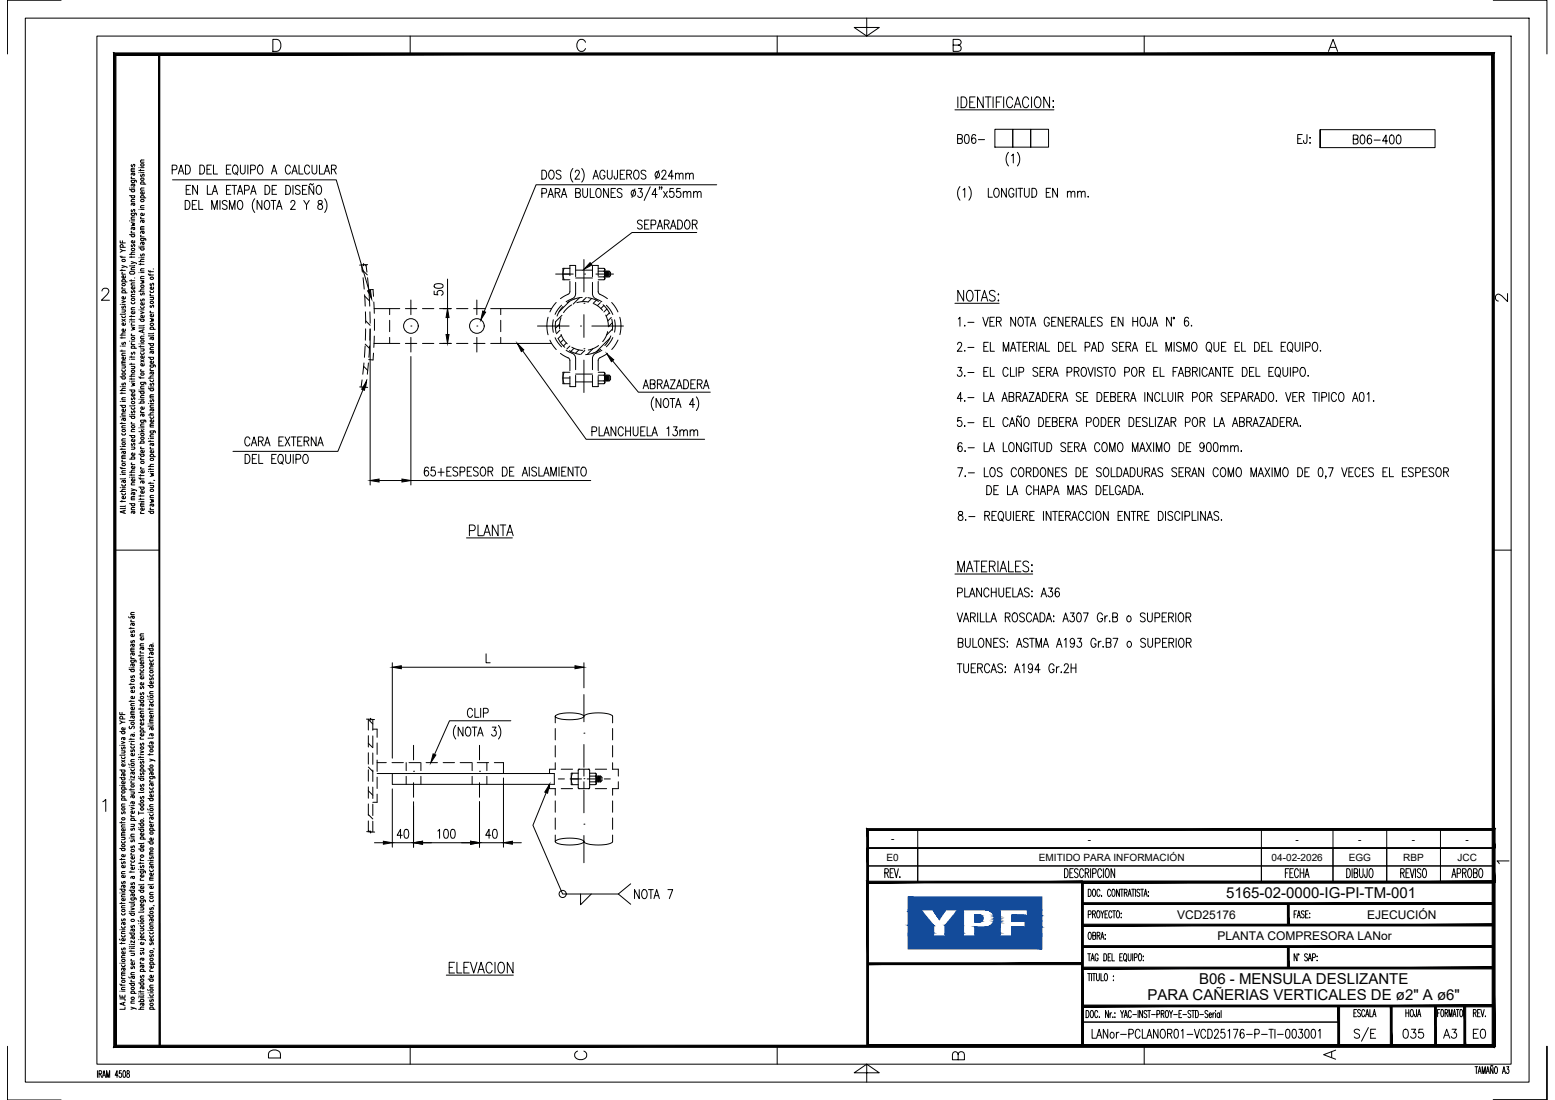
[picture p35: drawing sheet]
<svg xmlns="http://www.w3.org/2000/svg" width="420mm" height="297mm" viewBox="0 0 420 297" stroke-linecap="round" stroke-linejoin="round" font-family="sans-serif">
<defs><g id="words">
<g font-size="4.1">
<text x="331.3" y="242.6">5165-02-0000-IG-PI-TM-001</text>
<text x="324" y="265.8">B06 - MENSULA DESLIZANTE</text>
<text x="310" y="270.2">PARA CAÑERIAS VERTICALES DE ø2&quot; A ø6&quot;</text>
</g>
<g font-size="3.2">
<text x="318" y="248.1">VCD25176</text>
<text x="369.4" y="248.1">EJECUCIÓN</text>
<text x="329" y="253.9">PLANTA COMPRESORA LANor</text>
</g>
<g font-size="2.7">
<text x="240.7" y="227.5">-</text>
<text x="293.9" y="227.5">-</text>
<text x="350.1" y="227.5">-</text>
<text x="367" y="227.5">-</text>
<text x="381.5" y="227.5">-</text>
<text x="396" y="227.5">-</text>
<text x="239.5" y="232.4">E0</text>
<text x="280.7" y="232.4">EMITIDO PARA INFORMACIÓN</text>
<text x="343.6" y="232.4">04-02-2026</text>
<text x="364.4" y="232.4">EGG</text>
<text x="379.2" y="232.4">RBP</text>
<text x="393.8" y="232.4">JCC</text>
</g>
</g></defs>
<!-- layer: AESA-Soportes -->
<g fill="none" stroke="#000" stroke-width=".27">
<path d="M105.3 83.3v1.7M105.3 86.5v3.1M105.3 91.1v1.6M135.3 83.3h13.7M135.3 92.7h13.7M106 208.9h43.8v2.9h-43.8z"/>
<circle cx="111" cy="88" r="1.98"/>
<circle cx="128.9" cy="88" r="1.98"/>
</g>
<!-- layer: AESA-Ejes -->
<g fill="none" stroke="#000" stroke-width=".27">
<path d="M150.1 74h4.8M157.8 70.1v8.7M157.9 74h.1M161 74h4.8M111 88h.1M111 81v4M111 91.1v4M128.8 88h.1M128.8 81v4M128.8 91.1v4M145.2 88h8.6M156.8 88h.1"/>
<path d="M157.8 81.9h.1M157.8 94.2h.1M157.8 85v6.1M157.8 97.2v8.8M159.9 88h8.6M157.8 198h.1M157.8 187.6v7.3M111.7 208.3h.1M111.7 201.3v3.9M111.7 211.4v3.9M129.6 208.3h.1M129.6 201.3v3.9"/>
<path d="M129.6 211.4v3.9M157.8 210.3h.1M157.8 201v6.2M157.8 213.3v6.2M157.8 222.6h.1M157.8 225.6v7.4"/>
</g>
<!-- layer: AESA-Existente -->
<g fill="none" stroke="#000" stroke-width=".27">
<path d="M97.7 71.6l.2 1.9M98.1 75l.3 3.1M98.5 79.6l.2 3.1M98.6 71.5l.3 .3M98.9 71.5l.2 2M99.3 75l.3 3.1M99.3 71.5h-1l-.1-.3v.6l-.1-.3-.9 .1M99.6 78.3l1.2-.1 .1 1.8M99.7 79.6l.2 3.1M152.1 74h1.9M152.4 72.5l-.3 1.5 .3 1.6M154 76l-.1 3-.2 .3-2.3 1.4"/>
<path d="M154 74.4v-2.7h1.5v3M154 72.5h-1.9v3.1h1.9M155.5 76.2v3.1a1.87 1.87 0 0 1-1.7 1.7l-.8 .5M155.5 72.9h4.6M155.5 75.1h4.6M160.1 76.2v3.1a1.93 1.93 0 0 0 1.7 1.8l.8 .4M161.6 73.2h3l.4 .4v.8l-.4 .4h-3M161.6 76v2.8l.5 .7M161.6 74.5v-2.8h-1.5v3M161.6 72.5h1.6M161.6 75.6h1.6M162.1 79.5l2 1.2"/>
<path d="M163.2 72.5l.2 .2v2.6l-.2 .3 .2-.5a.81 .81 0 0 1 0-1.1 .78 .78 0 0 1 0-1.1zM163.6 73.2v1.3M163.7 73.5v1.3M163.9 73.2v1.3M164 73.2v1.6M164.1 73.2v1.3M164.3 73.5v1.3M164.5 73.2v1.3M164.6 73.2v1.6M98.3 98l-.3 3.1M98.7 93.4l-.2 3.1M98.7 84.2l.1 3.1"/>
<path d="M98.8 88.8l-.1 3.1M99.5 98l-.2 3.1M99.9 93.4l-.2 3.1M99.9 84.2l.1 3.1M100 88.8l-.1 3.1M100.9 95.4l-.1 1.8-1.2-.1M101 81.5l.1 3.1M101.1 92.7h6.9M101.1 83.3h6.9M101.1 90.7l-.1 3.1M101.2 86.2v3M109.5 83.3h3.1"/>
<path d="M109.5 92.7h3.1M114.2 83.3h3M114.2 92.7h3M118.8 83.3h3M118.8 92.7h3M123.4 83.3h3M123.4 92.7h3M128 83.3h3M128 92.7h3M132.6 83.3h2.7v1.7M135.3 86.5v3.1M135.3 91.1v1.6h-2.7"/>
<path d="M148.1 85.7l-.3 2.3 .3 2.4M148.6 91.8l.5 1 1.2 1.6M149.5 86.3l-.2 1.7 .2 1.7M150 91.2l.7 1.3 1 1.2M150.1 86.8l-.1 1.1 .3 2M150.3 81.7l-1.7 2.5M150.8 91.3l.6 1.1 1.2 1.4M151.4 95.4l2.2 1.3 .3 .4 .1 3M151.6 85.8l-.4 1.5v1.5M151.6 90.3l.6 1.3 1.1 1.2M151.7 82.4l-1 1.2-.7 1.3M152.1 82.8l-1 1.4-.6 1.2"/>
<path d="M153 94.6l.8 .4a1.87 1.87 0 0 1 1.7 1.8v3M153.8 94.7l1.2 .6 1.7 .4M154.5 82.3l-1.4 1.1-.8 1M154.5 93.8l1.8 .7 1.1 .1M157.3 80.3l-2.1 .4-1.9 1.1M158.8 80.4l2 .5 .9 .5M158.9 81.6l-1.1-.2-1.9 .3M160.4 82l1.5 .9 .9 .9M161.7 93.3l-1.1 .7-1.7 .5M162.3 94.3l-1.9 1-2.2 .5M162.6 94.6l-.8 .4a1.93 1.93 0 0 0-1.7 1.8v3M163 82.3l.9 1 .9 1.4"/>
<path d="M163.7 85.1l.5 1.5 .2 1.4M163.8 82.4l1 1.2 .8 1.3M164.1 95.4l-2.4 1.6-.1 3.1M164.2 89.5l-.5 1.4-.9 1.4M165 90.7l-.4 1-1.2 1.6M165.3 81.7l1.7 2.5M165.3 86.2l.2 1.6-.1 1.4M165.6 91.2l-.8 1.3-1 1.1M166.1 86.4l.1 1.6-.1 1.7M167 91.8l-1.7 2.6M167.5 85.7l.3 2.3-.3 2.4M97.2 104.5h.9l.1-.2v.5l.1-.3 1 .1"/>
<path d="M97.8 102.6l-.2 1.9M99.1 102.6l-.3 2M152.1 102.1h1.9M152.4 100.5l-.3 1.6 .3 1.5M154 100.5h-1.9v3.1h1.9M155.5 101.4v3h-1.5v-2.8M155.5 103.1h4.6M155.5 101h4.6M160.1 101.4v3h1.5v-2.8M161.6 101.3h3l.4 .3v.9l-.4 .4h-3M161.6 103.6h1.6M161.6 100.5h1.6"/>
<path d="M163.2 100.5l.2 .3v2.6l-.2 .2 .2-.4a.78 .78 0 0 1 0-1.1 .81 .81 0 0 1 0-1.1zM163.6 101.6v1.3M163.7 101.3v1.3M163.9 101.6v1.3M164 101.3v1.6M164.1 101.6v1.3M164.3 101.3v1.3M164.5 101.6v1.3M164.6 101.3v1.6M99 194.2h1l.1-.2 .1 .5v-.3l1 .1M99.5 194.2v2.9M99.5 198.7v3"/>
<path d="M99.5 194.3l1.2 1.2M100.7 194.3v2.9M100.7 198.7v3.1M100.7 196.9h1.2v2.2M150 193.4l.1 .1a9.1 9.1 0 0 0 7.6 .2l.1-.4a9.4 9.4 0 0 0-7.7 0l-.1 1.9M150 196.7v3.1M157.8 193.4v-.1a9.4 9.4 0 0 1 7.7 0v1.9M165.5 196.7v3.1M99.5 203.3v3M99.5 207.9v3.1M99.5 212.5v3M99.5 217.1v3.1"/>
<path d="M100.7 203.3v3.1M100.7 207.9v3.1M100.7 212.5v3.1M100.7 217.2v3M101.9 200.6v3.1M101.9 205.2v3.1M101.9 209.9v3M101.9 214.4v2.2h-1.2M101.9 205.9h2.5M101.9 208.9h4.1M105.9 205.9h3.1M109.7 205.9v2.2"/>
<path d="M109.7 209.6v2.2M110.5 205.9h3.1M113.7 205.9v2.2M113.7 209.6v2.2M115.1 205.9h3.1M119.7 205.9h3.1M124.3 205.9h3.1M127.6 205.9v2.2M127.6 209.6v2.2M128.9 205.9h3.1M131.6 205.9v2.2M131.6 209.6v2.2"/>
<path d="M133.6 205.9h2.4v3M148.5 211.8v1.2h1.6M150 201.3v3.1M150 206v1.7M150 213v1.7M150 216.3v3M150.1 207.7h-1.6v1.2M150.9 210.3h1.6M151.6 207.7h3.1M151.6 213h3.1M154 210.3h3.1M154.7 208.8l-.4 1.5 .4 1.6"/>
<path d="M156.2 208.8h-1.9v3.1h1.9M156.2 207.7h3.1M156.2 213h3.1M156.6 207.7l-.4 .3v4.7l.4 .3M157.8 207.7v1.9M157.8 211.1v1.9M158.6 210.3h3.1M159 207.7l.3 .3v4.7l-.3 .3M159.3 208.8h1.6M159.3 211.9h1.6M159.3 211.1h3M159.3 209.6h3"/>
<path d="M160.8 207.7h3.1M160.8 213h3.1M160.9 208.8l.2 .2v2.7l-.2 .2 .2-.4-.2-.4 .2-.8-.2-.7 .2-.4zM161.1 209.9v.9M161.2 209.9v1.2M161.4 209.6v1.2M161.5 209.9v1.2M161.7 209.6v1.5M161.8 209.9v1.2M162 209.6v1.2M162.2 209.9v1.2M162.3 209.6v1.5"/>
<path d="M162.3 209.6l.3 .3v.9l-.3 .3M163.3 210.3h1.6M165.5 207.7h1.6v1.9M165.5 201.3v3.1M165.5 206v1.7M165.5 213v1.7M165.5 216.3v3M167.1 211.1v1.9h-1.6M99.1 224.6h.9l.1-.2v.5l.1-.3 1 .1M99.5 221.7v2.9M99.5 224.2l.4 .4M100.7 221.8v2.9"/>
<path d="M150 220.9v3.1M150 225.5v1.8M150.1 227.1a9.6 9.6 0 0 1 7.7 0v.3a9.1 9.1 0 0 1-7.6 .1zM165.5 225.5v1.9a9.1 9.1 0 0 1-7.6 .1l-.1-.2M165.5 220.9v3.1"/>
</g>
<!-- layer: AESA-Textos-01 -->
<g fill="none" stroke="#000" stroke-width=".27">
<path d="M258 29.7h26.8M258.8 26.2v2.9M259.7 26.2h.8a1.72 1.72 0 0 1 0 2.9h-.8zM262 27.5h.9M263.5 26.2h-1.5v2.9h1.5M265.7 26.2v2.9l-1.6-2.9v2.9M266.2 26.2h1.6M267 26.2v2.9M268.3 26.2v2.9M269.2 27.5h.9M270.6 26.2h-1.4v2.9M271.2 26.2v2.9"/>
<path d="M273.6 26.9a.85 .85 0 0 0-1-.7 .85 .85 0 0 0-.6 1.1v.7a.85 .85 0 0 0 .6 1.1 .85 .85 0 0 0 1-.7M274.1 29.1l.9-2.9 .8 2.9M274.4 28.1h1.1M277.9 26.9a.85 .85 0 0 0-1-.7 .85 .85 0 0 0-.6 1.1v.7a.85 .85 0 0 0 .6 1.1 .85 .85 0 0 0 1-.7M278.7 26.2v2.9M279.9 26.3l.3-.1a1.4 1.4 0 0 1 1 2.2 .86 .86 0 0 1-1.1 .7 .86 .86 0 0 1-.6-1.1l.1-1.1zM283.6 26.2v2.9l-1.6-2.9v2.9M284.6 27.1v.3zM284.6 28.8v.3zM260.4 78.4v2.9l-1.6-2.9v2.9M261.6 78.6l.2-.2a1.39 1.39 0 0 1 1 2.2 .85 .85 0 0 1-1.1 .7 .85 .85 0 0 1-.6-1.1l.1-1.1zM263.4 78.4h1.5"/>
<path d="M264.1 78.4v2.9M268.9 78.8a.77 .77 0 0 0-1-.4 .77 .77 0 0 0-.5 1l.4 .3a1.23 1.23 0 0 1 1.1 .8v.4a.91 .91 0 0 1-1.6 0M269.8 79.4v.3zM258 81.9h12M265.1 81.3l.9-2.9 .9 2.9M265.5 80.4h1.1M269.8 81v.3zM126 145.3h12.4M126.8 143.3h1a.78 .78 0 0 0 .6-.8 .78 .78 0 0 0-.6-.7h-1v2.9M129.2 141.8v2.9h1.3M130.7 144.7l.9-2.9 .9 2.9M131 143.7h1.1"/>
<path d="M134.6 141.8v2.9l-1.6-2.9v2.9M135.1 141.8h1.6M135.9 141.8v2.9M136.9 144.7l.9-2.9 .9 2.9M137.2 143.7h1.1M258 155h21M258.8 154.4v-2.9l.9 2.9 .9-2.9v2.9M261.1 154.4l.9-2.9 .9 2.9M261.5 153.5h1.1M263.1 151.5h1.6M263.9 151.5v2.9M265.2 152.9h.9"/>
<path d="M266.7 151.5h-1.5v2.9h1.5M267.3 152.9h1a.72 .72 0 0 0 .6-.7 .72 .72 0 0 0-.6-.7h-1v2.9M268.1 152.9l.8 1.5M269.6 151.5v2.9M270.2 154.4l.9-2.9 .9 2.9M270.5 153.5h1.1M272.5 151.5v2.9h1.4M274.4 152.9h.9M275.8 151.5h-1.4v2.9h1.4M277.9 151.9a.77 .77 0 0 0-.9-.4 .77 .77 0 0 0-.5 1l1 .5a.72 .72 0 0 1 .4 .8 .72 .72 0 0 1-.5 .6l-.8-.1-.2-.3M278.8 152.5v.3zM278.8 154.1v.3z"/>
<path d="M122.8 259.8h-1.4v2.9h1.4M123.5 259.8v2.9h1.3M126.8 259.8h-1.5v2.9h1.5M127.1 259.8l.9 2.9 .9-2.9M133.8 259.8v2.9M135 260l.2-.2a1.26 1.26 0 0 1 1.1 1.8 .91 .91 0 0 1-.9 1.2 .91 .91 0 0 1-.9-1.2v-.7zM138.6 259.8v2.9l-1.5-2.9v2.9M120.6 263.3h18.1M121.4 261.2h.9M125.3 261.2h.9M129.1 262.7l.9-2.9 .9 2.9M129.4 261.8h1.1"/>
<path d="M133 260.5a.85 .85 0 0 0-1.1-.6 .85 .85 0 0 0-.6 1v.7a.85 .85 0 0 0 .6 1.1 .85 .85 0 0 0 1.1-.6"/>
</g>
<!-- layer: AESA-Cotas -->
<g fill="#000" stroke="#000" stroke-width=".27">
<path d="M99.3 78.5l.8-.2 .3 2.4zM159.4 70.9l.5 .7-2.1 1.1zM120.5 90.3h.8l-.4 2.4zM120.9 83.3l.4 2.5h-.8zM130.5 84l.7 .3-1.3 2.1zM139.8 92.7l1.7 1.8-.6 .4zM164 95.5l1.8 1.7-.6 .5zM99 103l-.5 2.4-.8-.3zM100 129.8l2.4-.4v.8zM108.6 129.4l2.4 .4-2.4 .4zM106 180.2l2.4-.4v.8zM155.4 179.8l2.4 .4-2.4 .4z"/>
<path d="M117 203.6l.8 .3-1.4 2zM148.5 211.8l-.5 2.4-.8-.3zM103.6 227.2l2.4 .4-2.4 .4zM111.7 227.6l2.5-.4v.8zM127.1 227.2l2.5 .4-2.5 .4zM136 227.6l2.5-.4v.8z"/>
</g>
<g fill="none" stroke="#000" stroke-width=".27">
<path d="M46.5 45.8l1.1-.1 .2-.3-.1-.6-.4-.2h-.8v2.4M46.6 48.6h44.2l8.9 29.8M48.2 47l.7-2.4 .8 2.4M48.5 46.2h.9M50 54.1a1.29 1.29 0 0 1 1.4 .8 1.29 1.29 0 0 1-.5 1.5l-.9 .1zM50.1 44.6a1.28 1.28 0 0 1 1.3 .8 1.28 1.28 0 0 1-.4 1.5l-.9 .1zM50.3 51.2h.8M51.5 50.1h-1.2v2.4h1.2M52 55.3h.7M53.2 54.1h-1.2v2.4h1.2M53.4 50.1v2.4l-1.3-2.4v2.4M53.7 54.1v2.4h1.1"/>
<path d="M54 44.6a1.28 1.28 0 0 1 1.3 .8 1.28 1.28 0 0 1-.4 1.5l-.9 .1zM55.9 45.7h.8M56 50.1v2.4h1.1M57.1 44.6h-1.2v2.4h1.2M57.2 56.5v-2.4l.8 2.4 .7-2.4v2.4M57.3 52.5l.8-2.4 .7 2.4M57.6 51.7h.9M57.7 44.6v2.4h1.1M59.4 54.1v2.4M61.2 45.7h.7M61.2 51.2h.7M61.4 54.5a.65 .65 0 0 0-.9-.4 .65 .65 0 0 0-.3 .8l1 .6 .2 .7a.76 .76 0 0 1-1.3 0"/>
<path d="M62 56.5v-2.4l.7 2.4 .8-2.4v2.4M62.4 44.6h-1.2v2.4h1.2M62.4 50.1h-1.2v2.4h1.2M62.7 50.1h1.2M63.2 44.7l.2-.1a1.3 1.3 0 0 1 1 1 1.3 1.3 0 0 1-.5 1.3l-.1 .1a1.32 1.32 0 0 1-1-1 1.32 1.32 0 0 1 .4-1.3zM63.3 50.1v2.4M63.7 46.5l.5 .7M64.1 52.5l.8-2.4 .7 2.4M64.4 51.7h.9M64.5 54.3l.2-.2a1.32 1.32 0 0 1 1 1 1.32 1.32 0 0 1-.5 1.3l-.2 .1a1.3 1.3 0 0 1-1-.9 1.3 1.3 0 0 1 .5-1.3zM65 44.6v1.7a.64 .64 0 0 0 .6 .7 .64 .64 0 0 0 .6-.7v-1.7M66.1 51.3h.8a.67 .67 0 0 0 .5-.6 .67 .67 0 0 0-.5-.6h-.8v2.4"/>
<path d="M67 44.6v2.4M67.7 45.8l1.1-.1 .2-.3-.1-.6-.4-.2h-.8v2.4M67.7 52.5l.8-2.4 .7 2.4M68 51.7h.9M68.8 53.7a2.91 2.91 0 0 0 0 3.7M69.9 44.7l.2-.1a1.3 1.3 0 0 1 1 1 1.3 1.3 0 0 1-.4 1.3l-.2 .1a1.32 1.32 0 0 1-1-1 1.32 1.32 0 0 1 .4-1.3zM70.8 54.1v2.4l-1.3-2.4v2.4M71.6 50.1a1.29 1.29 0 0 1 1.3 .8 1.29 1.29 0 0 1-.4 1.5l-.9 .1zM71.8 54.3l.2-.2a1.32 1.32 0 0 1 1 1 1.32 1.32 0 0 1-.5 1.3l-.2 .1a1.3 1.3 0 0 1-1-.9 1.3 1.3 0 0 1 .5-1.3zM73.2 54.1h1.3M73.3 47l.8-2.4 .7 2.4M73.5 51.2h.8"/>
<path d="M73.6 46.2h.9M73.9 54.1v2.4M74.7 56.5l.8-2.4 .7 2.4M74.7 50.1h-1.2v2.4h1.2M75 55.7h.9M77.2 50.1a1.3 1.3 0 0 1 1.3 .8 1.3 1.3 0 0 1-.4 1.5l-.9 .1zM78.5 45.2a.64 .64 0 0 0-1-.5 1.61 1.61 0 0 0 .2 2.3 .71 .71 0 0 0 .8-.6M78.6 54.7l.4-.6h.3l.4 .5-.3 .8-.9 1.1h1.3M78.9 47l.7-2.4 .7 2.4M79.1 46.2h1M79.2 50.1v2.4M80.8 44.6v2.4h1.1"/>
<path d="M81.1 50.4a.65 .65 0 0 0-.8-.3 .65 .65 0 0 0-.4 .8l1 .5 .2 .7a.76 .76 0 0 1-1.3 0M81.7 51.2h.8M82.1 54.1l.7 1.2v1.2M82.9 50.1h-1.2v2.4h1.2M83.6 54.1l-.8 1.2M83.7 45.2a.71 .71 0 0 0-.9-.6 .71 .71 0 0 0-.5 .9v.6a.71 .71 0 0 0 .5 .9 .71 .71 0 0 0 .9-.6M84.3 44.6v1.7a.65 .65 0 0 0 .7 .7 .65 .65 0 0 0 .6-.7v-1.7M84.7 49.6l-.3 .4-.5-.4-.3 .4M84.8 50.3v2.2l-1.3-2.2v2.2M85.8 50.2l.2-.1a1.32 1.32 0 0 1 1 .9 1.32 1.32 0 0 1-.5 1.4l-.2 .1a1.3 1.3 0 0 1-1-1 1.3 1.3 0 0 1 .5-1.3zM86.1 54.3v.6a.97 .97 0 0 1 .9 .5 .97 .97 0 0 1 0 1 .76 .76 0 0 1-1.2-.5 .76 .76 0 0 1 1-.8l.2-.2a.51 .51 0 0 0-.3-.8zM86.3 44.6v2.4h1.1"/>
<path d="M87.6 47l.7-2.4 .8 2.4M87.7 53.7a2.99 2.99 0 0 1 0 3.7M87.9 46.2h.9M89.6 45.7l1.1-.1 .1-.3-.1-.6-1.1-.1v2.4M90.2 45.7l.6 1.3M146.4 46a1.28 1.28 0 0 1 1.3 .8 1.28 1.28 0 0 1-.4 1.4l-.9 .2zM146.4 52.2h.8a.66 .66 0 0 0 .5-.7 .66 .66 0 0 0-.5-.6h-.8v2.4M148.1 53.3l.7-2.4 .7 2.4M148.3 52.5h1M148.6 46.1l.2-.1a1.3 1.3 0 0 1 1 .9 1.3 1.3 0 0 1-.4 1.3l-.2 .2a1.31 1.31 0 0 1-1-1 1.31 1.31 0 0 1 .4-1.3zM150 52.1l1.1-.2 .2-.3-.2-.6-1.1-.1v2.4M150.6 52.1l.7 1.2"/>
<path d="M151.6 46.3a.65 .65 0 0 0-.8-.3 .65 .65 0 0 0-.4 .8l1 .5a.66 .66 0 0 1-.1 1.1 .66 .66 0 0 1-1-.4M151.7 53.3l.7-2.4 .7 2.4M151.9 52.5h1M154.8 45.5a2.95 2.95 0 0 0 0 3.7M155.4 46.5l.4-.5 .6 .1 .1 .3-.2 .8-1 1.2h1.3M155.5 52.1l1.1-.2 .2-.3-.2-.6-1.1-.1v2.4h.9l.3-.2 .1-.6-.4-.4M157.2 45.5a2.88 2.88 0 0 1 0 3.7M157.5 50.9v1.7a.65 .65 0 0 0 .6 .7 .65 .65 0 0 0 .6-.7v-1.7M159.5 50.9v2.4h1.1M160.2 48.4l.8-2.4 .7 2.4M160.5 47.6h.9M161.3 51l.2-.1a1.33 1.33 0 0 1 1 1 1.33 1.33 0 0 1-.4 1.3l-.2 .1a1.33 1.33 0 0 1-1-1 1.33 1.33 0 0 1 .4-1.3z"/>
<path d="M163.4 46.5a.65 .65 0 0 0-1-.4 1.63 1.63 0 0 0 .2 2.3 .73 .73 0 0 0 .8-1h-.4M164.1 46v1.7a.65 .65 0 0 0 .7 .7 .65 .65 0 0 0 .6-.7v-1.7M164.4 50.9v2.4l-1.3-2.4v2.4M165.1 52.1h.7M166.3 50.9h-1.2v2.4h1.2M166.9 46l-.1 2.1-.5 .3-.3-.3-.1-.5M167.6 47.1h.7M168.1 51.3a.64 .64 0 0 0-.9-.4 .64 .64 0 0 0-.3 .8l1 .6a.66 .66 0 0 1-.2 1 .66 .66 0 0 1-.9-.3M168.8 46h-1.2v2.4h1.2M169.4 47.1l1.1-.1 .1-.4-.1-.5-1.1-.1v2.4M170 47.1l.6 1.3M170.8 51.5a.5 .5 0 0 1 .9 .2v.6a.64 .64 0 0 1-.7 .7l-.5-.7z"/>
<path d="M171.6 46.1l.1-.1a1.3 1.3 0 0 1 1 .9 1.3 1.3 0 0 1-.4 1.3l-.2 .2a1.32 1.32 0 0 1-1-1 1.32 1.32 0 0 1 .5-1.3zM171.6 51l-.9 2.3M172.5 50.9h1l-.5 .9a.71 .71 0 0 1 .5 1.1 .71 .71 0 0 1-1.2 0M173.5 59.8a.63 .63 0 0 0-.8-.4 .63 .63 0 0 0-.4 .8l1 .6a.66 .66 0 0 1-.1 1 .66 .66 0 0 1-1-.3M174.5 46.3a.68 .68 0 0 0-.7-.4 .68 .68 0 0 0-.6 .6l.2 .4 .9 .4 .2 .7a.74 .74 0 0 1-1.3 0M175.4 59.4h-1.2v2.5h1.2M175.7 50.4l-1.6 3.7M177.3 46.5a.78 .78 0 0 1 .9 .5 .78 .78 0 0 1-.5 1 .82 .82 0 0 1-.7-.6 .82 .82 0 0 1 .3-.9zM177.5 52.5h-1.3l.9-1.6v2.4M178 46.1l-.8 2.3M178.3 50.6h-.2h.2l-.2 .5M178.8 46.5l.4-.5 .6 .1 .1 .3-.2 .8-.9 1.2h1.2"/>
<path d="M178.8 50.6h-.1h.1l-.1 .5M179.3 51.7l1 1.6M180.3 51.7l-1 1.6M182 47.6h-1.4l.9-1.6v2.4M182 50.9h-.9l-.1 1a.75 .75 0 0 1 1 .1 .75 .75 0 0 1 0 1 .75 .75 0 0 1-1 .1l-.1-.2M182.5 47.2l.5-.4 .5 .1v1.5M182.5 46.8v1.6M183.1 59.4a1.3 1.3 0 0 1 1.3 .8 1.3 1.3 0 0 1-.4 1.5l-.9 .2zM183.5 47.2l.5-.4 .5 .1 .1 1.5M183.8 50.9h-.9l-.1 1a.75 .75 0 0 1 1 .1 .75 .75 0 0 1 0 1 .75 .75 0 0 1-1 .1l-.1-.2M184.6 52.2l.5-.5 .5 .1 .1 1.5M184.6 51.7v1.6"/>
<path d="M185.3 47.2l.5-.4 .4 .1 .1 1.5M185.3 46.8v1.6M185.3 59.5l.2-.1a1.33 1.33 0 0 1 1 1 1.33 1.33 0 0 1-.4 1.3l-.2 .2a1.33 1.33 0 0 1-1-1 1.33 1.33 0 0 1 .4-1.4zM185.7 52.2l.4-.5 .5 .1 .1 1.5M186.3 47.2l.5-.4 .4 .1 .1 1.5M187.4 52.2l.5-.5 .4 .1 .1 1.5M187.4 51.7v1.6M188.4 52.2l.5-.5 .4 .1 .1 1.5M193.7 49.9h-48.9l-14 34.2M117.3 78.6v.9l1 .1a.73 .73 0 0 1 .1-1 .73 .73 0 0 1 1 0 .73 .73 0 0 1 .1 1l-.2 .1M117.4 76.9l.9-.3a1.04 1.04 0 0 1 1.4 .7 1.58 1.58 0 0 1-2.4 0zM120.9 75.4v7.9"/>
<path d="M174.2 60.6h.7M175.9 60.7h.9a.67 .67 0 0 0 .4-.6 .67 .67 0 0 0-.4-.7h-.9v2.5M177.6 61.9l.7-2.5 .7 2.5M177.9 61.1h.9M179.5 60.6l1.1-.1 .2-.4-.1-.4-.4-.3h-.8v2.5M180.2 60.6l.6 1.3M181.2 61.9l.7-2.5 .7 2.5M181.5 61.1h.9M187.1 60.6l1.1-.1 .2-.4-.1-.4-.4-.3h-.8v2.5M187.7 60.6l.7 1.3M188.3 62.8h-17.5l-11.1 8.4M100 88.9v42.1"/>
<path d="M111 96.3v34.7M119.7 92.7h2.3M119.7 83.3h2.3M120.9 85.8v4.5M141.2 94.7l17.2 23.9h32M165.5 97.4l7 8.5h19.4M67.5 118.6a.65 .65 0 0 0-1-.5 1.62 1.62 0 0 0 .2 2.3 .67 .67 0 0 0 .8-.6M68.2 119.6h.9M69.8 119.1l1.1-.1 .2-.3-.2-.6-1.1-.1v2.4M70.5 119.1l.6 1.3M71.8 119.6h.9M75.4 119.1h.7"/>
<path d="M76.6 118h-1.2v2.4h1.2M77 118l1.3 2.4M78.3 118l-1.3 2.4M78.7 118h1.3M79.3 118v2.4M80.4 119.1h.8M81.6 118h-1.2v2.4h1.2M82.2 119.1l1.1-.1 .2-.3-.2-.6-1.1-.1v2.4M82.8 119.1l.7 1.3M85.4 118v2.4l-1.3-2.4v2.4M86.1 119.6h1M98.1 105.2l-6.8 16.7h-28.4"/>
<path d="M159.9 116.5h.9a.66 .66 0 0 0 .4-.6 .66 .66 0 0 0-.4-.6h-.9v2.4M161.9 115.3v2.4h1.1M163.2 117.7l.7-2.4 .7 2.4M163.4 116.9h1M166.4 115.3v2.4l-1.3-2.4v2.4M168.4 115.9a.65 .65 0 0 0-1-.5 1.61 1.61 0 0 0 .2 2.3 .71 .71 0 0 0 .8-.6M169.1 115.3v2.4M169.1 116.4h1.2M170.3 115.3v2.4M171.1 115.3v1.7a.65 .65 0 0 0 .6 .7 .65 .65 0 0 0 .7-.7v-1.7M173.1 116.4h.7M173.8 105l.7-2.4 .7 2.4"/>
<path d="M174.1 104.2h.9M174.3 115.3h-1.2v2.4h1.2M174.9 115.3v2.4h1.1M175.7 103.7l1.1-.1 .2-.3-.2-.6-1.1-.1v2.4h.8a.66 .66 0 0 0 .5-.7 .66 .66 0 0 0-.5-.6M176.1 117.7l.8-2.4 .7 2.4M176.4 116.9h1M176.6 107.2a2.88 2.88 0 0 0 0 3.7M177.6 103.7l1.2-.1 .1-.3-.1-.6-1.2-.1v2.4M178.3 103.7l.6 1.3M178.6 107.6v2.5l-1.3-2.5v2.5M179.3 105l.7-2.4 .8 2.4M179.6 107.7l.2-.1a1.33 1.33 0 0 1 1 1 1.33 1.33 0 0 1-.5 1.3l-.2 .2a1.33 1.33 0 0 1-1-1 1.33 1.33 0 0 1 .5-1.4z"/>
<path d="M179.6 104.2h.9M180.2 115.7l.5-.4v2.4M181 107.6h1.3M181.1 102.6h1.3l-1.3 2.4h1.3M181.7 107.6v2.5M182 115.3h1l-.6 .9a.71 .71 0 0 1 .6 1.1 .71 .71 0 0 1-1.2-.1M182.5 110.1l.8-2.5 .7 2.5M182.8 105l.7-2.4 .8 2.4M182.8 109.2h.9M183.1 104.2h.9M183.7 116.5l.5-.4 .4 .1 .1 1.5M183.7 116.1v1.6"/>
<path d="M184.7 116.5l.5-.4 .5 .1v1.5M184.7 102.6a1.27 1.27 0 0 1 1.3 .6 1.27 1.27 0 0 1-.2 1.4l-.4 .4h-.7zM186.5 116.5l.4-.4 .5 .1 .1 1.5M186.5 116.1v1.6M186.7 103.7h.7M187.5 116.5l.4-.4 .5 .1 .1 1.5M187.7 109.2h-1.4l.9-1.6v2.5M187.9 102.6h-1.2v2.4h1.2M188.2 107.2a2.95 2.95 0 0 1 0 3.7M188.4 103.7l1.1-.1 .2-.3-.2-.6-1.1-.1v2.4M189.1 103.7l.6 1.3M190.1 105l.7-2.4 .8 2.4"/>
<path d="M190.4 104.2h.9M66.2 122.7a1.3 1.3 0 0 1 1.3 .8 1.3 1.3 0 0 1-.3 1.5l-1 .1zM67.9 120.4l.7-2.4 .8 2.4M68.2 123.9h.7M69.4 122.7h-1.2v2.4h1.2M69.9 122.7v2.4h1.1M71.5 120.4l.7-2.4 .8 2.4M73.4 123.9h.8M74.6 122.7h-1.2v2.4h1.2M75.5 122.8l.1-.1a1.32 1.32 0 0 1 1 1 1.32 1.32 0 0 1-.4 1.3l-.2 .1a1.32 1.32 0 0 1-1-.9 1.32 1.32 0 0 1 .5-1.4zM75.9 124.7l.6 .7M77.2 122.7v1.7a.65 .65 0 0 0 .6 .7 .65 .65 0 0 0 .7-.7v-1.7"/>
<path d="M79.2 122.7v2.4M80 124l1.1-.1 .2-.4-.1-.6-.4-.2h-.8v2.4M82.2 122.8l.2-.1a1.33 1.33 0 0 1 .9 1 1.33 1.33 0 0 1-.4 1.3l-.2 .1a1.31 1.31 0 0 1-1-.9 1.31 1.31 0 0 1 .5-1.4zM85.9 120.4l.7-2.4 .7 2.4M102.4 129.8h6.2M111 129.8h48.6M115.8 126.5a.54 .54 0 0 0-.9-.3l-.2 .4a1.54 1.54 0 0 0 .5 2 .71 .71 0 0 0 .6-.9 .71 .71 0 0 0-.9-.5l-.3 .5M117.5 126.1h-.9l-.1 1.1a.74 .74 0 0 1 1 0 .74 .74 0 0 1 0 1.1 .74 .74 0 0 1-1 0l-.1-.2M118.3 127.5h1.7M119.2 126.5v2.1M120.7 127.3h.8M121.9 126.1h-1.2v2.5h1.2"/>
<path d="M123.7 126.5a.65 .65 0 0 0-.8-.4 .65 .65 0 0 0-.4 .8l1 .6a.6 .6 0 0 1 .2 .6 .6 .6 0 0 1-.5 .5l-.6-.2-.2-.2M124.3 127.4h.9a.67 .67 0 0 0 .4-.6 .67 .67 0 0 0-.4-.7h-.9v2.5M126.3 127.3h.7M127.4 126.1h-1.1v2.5h1.1M129.2 126.5a.64 .64 0 0 0-.8-.4 .64 .64 0 0 0-.4 .8l1 .6a.6 .6 0 0 1 .2 .6 .6 .6 0 0 1-.5 .5l-.6-.2-.2-.2M130.1 126.2l.2-.1a1.31 1.31 0 0 1 1 1 1.31 1.31 0 0 1-.4 1.3l-.2 .2a1.32 1.32 0 0 1-1-1 1.32 1.32 0 0 1 .4-1.4zM131.9 127.3l1.1-.1 .2-.4-.2-.6-1.1-.1v2.5M132.5 127.3l.7 1.3M135.7 126.1a1.3 1.3 0 0 1 1.4 .8 1.3 1.3 0 0 1-.4 1.5l-1 .2zM137.7 127.3h.7M138.9 126.1h-1.2v2.5h1.2M141.1 128.6l.7-2.5 .8 2.5"/>
<path d="M141.4 127.7h.9M143 126.1v2.5M145 126.5a.68 .68 0 0 0-.8-.4 .68 .68 0 0 0-.5 .6l.1 .3 1 .5a.6 .6 0 0 1 .2 .6 .6 .6 0 0 1-.5 .5l-.7-.2-.1-.2M145.6 126.1v2.5h1.1M146.9 128.6l.7-2.5 .8 2.5M147.2 127.7h.9M148.8 128.6v-2.5l.8 2.5 .7-2.5v2.5M151 126.1v2.5M151.8 127.3h.7M153 126.1h-1.2v2.5h1.2M154.8 126.1v2.5l-1.3-2.5v2.5M155.3 126.1h1.3"/>
<path d="M155.9 126.1v2.5M157.3 126.2l.2-.1a1.32 1.32 0 0 1 1 1 1.32 1.32 0 0 1-.4 1.3l-.2 .2a1.32 1.32 0 0 1-1-1 1.32 1.32 0 0 1 .4-1.4zM106 179v25.7M131.3 176.6v2.4h1.1M157.8 179v6.7M108.4 180.2h47M123.1 195.9a2.95 2.95 0 0 0 0 3.7M125.1 196.3v2.5l-1.3-2.5v2.5M126.1 196.5l.2-.2a1.31 1.31 0 0 1 1 1 1.31 1.31 0 0 1-.4 1.4l-.2 .1a1.32 1.32 0 0 1-1-1 1.32 1.32 0 0 1 .4-1.3zM127.6 196.3h1.3M127.7 191.9a.71 .71 0 0 0-.9-.6 .71 .71 0 0 0-.5 .9v.6a.71 .71 0 0 0 .5 .9 .71 .71 0 0 0 .9-.6M128.2 196.3v2.5"/>
<path d="M128.3 191.3v2.4h1.1M129.1 198.8l.7-2.5 .7 2.5M129.3 198h1M129.9 191.3v2.4M130.6 192.5h.8a.66 .66 0 0 0 .5-.6 .66 .66 0 0 0-.5-.6h-.8v2.4M133 196.3h1l-.5 1a.72 .72 0 0 1 .6 1.1 .72 .72 0 0 1-1.3-.1M134.7 195.9a2.95 2.95 0 0 1 0 3.7M138 194.6h-16.5l-4.1 9.1M106 213v15.8M111.7 216.5v12.3M129.6 216.5v12.3M136 210.1v18.7"/>
<path d="M147.6 214l-3.6 8.8 8 18.6h15.1M101.2 227.6h2.4M106 227.6h5.7M108.7 225.6h-1.4l.9-1.6v2.4M109.4 224.1l.5-.1a1.58 1.58 0 0 1 0 2.4h-.2a1.8 1.8 0 0 1-.3-2.3zM114.2 227.6h12.9M118.3 224.4l.5-.4v2.4M120.1 224.1l.5-.1a1.58 1.58 0 0 1 0 2.4h-.2a1.8 1.8 0 0 1-.3-2.3zM122 224.1l.4-.1a1.58 1.58 0 0 1 0 2.4h-.1a1.8 1.8 0 0 1-.3-2.3zM129.6 227.6h6.4M132.6 225.6h-1.4l.9-1.6v2.4M133.3 224.1l.5-.1a1.58 1.58 0 0 1 0 2.4h-.2a1.8 1.8 0 0 1-.3-2.3z"/>
<path d="M138.5 227.6h2.4M170.4 238.7l-3.3 2.7 3.3 2.8M156.9 241.4v2.9l2.9-2.9M172.7 240.2v2.5l-1.3-2.5v2.5M173.7 240.4l.2-.2a1.33 1.33 0 0 1 1 1 1.33 1.33 0 0 1-.4 1.3l-.2 .2a1.31 1.31 0 0 1-1-1 1.31 1.31 0 0 1 .4-1.3zM175.2 240.2h1.3M175.9 240.2v2.5M176.7 242.7l.7-2.5 .8 2.5M177 241.9h.9M180.5 240.2h1.3l-1 2.5"/>
<circle cx="152" cy="241.4" r=".96"/>
</g>
<!-- layer: AESA-Hatch -->
<g fill="none" stroke="#000" stroke-width=".27">
<path d="M97.9 72.9l1.4 1.3M98.6 80l1.2 1.3M98.3 98.9l1.1 1.1M98.7 92.9l1.1 1.2M98.8 86.6l1.2 1.2M151.2 87.5l-1.1 1.2M151.3 89.2l-1 .9M151.7 90.5l-.9 .9M151.8 85.1l-1.7 1.8M152.3 91.7l-.9 .8M153 92.6l-.8 .8M153.9 81.3l-2.8 2.9"/>
<path d="M154 93.4l-.8 .8M155.1 94.1l-.9 .8M156.4 94.5l-.9 .9M156.6 80.4l-1.7 1.7M158 94.6l-1.1 1.1M158.4 80.3l-1.1 1.2M159.9 80.6l-1 .9M160.2 94.2l-1.6 1.5M161.1 81.1l-.8 .8M162.2 81.7l-.8 .8M163.2 82.5l-.8 .8M164 83.4l-.8 .9"/>
<path d="M164.7 84.5l-.9 .9M164.8 91.3l-3.7 3.7M165.2 85.7l-1 1M165.5 87.2l-1.1 1.1M165.5 88.9l-1.6 1.6M99.5 207.1l1.2 1.2M99.5 200.7l1.2 1.2M99.5 213.5l1.2 1.2M99.5 219.9l1.2 1.3"/>
</g>
<!-- layer: AESA-Textos-02 -->
<g fill="none" stroke="#000" stroke-width=".27">
<path d="M258.7 37.5l1.1-.1 .2-.4-.2-.6-1.1-.1v2.4h.9a.66 .66 0 0 0 .5-.6 .66 .66 0 0 0-.5-.6M260.9 36.4l.4-.1a1.58 1.58 0 0 1 0 2.4h-.2a1.8 1.8 0 0 1-.2-2.3zM263.6 36.7a.54 .54 0 0 0-.8-.3l-.2 .4a1.54 1.54 0 0 0 .5 1.9 .71 .71 0 0 0 .6-.8 .71 .71 0 0 0-.9-.5l-.3 .5M264.4 37.7h1.6M350.6 37.5h.8M351.9 36.3h-1.3v2.4h1.3M353.1 36.3v1.9l-.1 .4h-.6l-.2-.7M353.9 37.2h.2zM354 38.5v.2zM365.7 37.6l1.1-.1 .1-.4v-.4l-.4-.2h-.8v2.4h.8a.66 .66 0 0 0 .5-.7 .66 .66 0 0 0-.5-.6M367.8 36.6l.4-.1a1.58 1.58 0 0 1 0 2.4h-.2a1.8 1.8 0 0 1-.2-2.3zM370.5 36.8a.52 .52 0 0 0-.8-.2 1.52 1.52 0 0 0 .4 2.3 .71 .71 0 0 0 .5-.9 .71 .71 0 0 0-.9-.5l-.3 .6"/>
<path d="M371.3 37.8h1.6M375 38.1h-1.4l.9-1.6v2.4M375.7 36.6l.5-.1a1.58 1.58 0 0 1 0 2.4h-.2a1.77 1.77 0 0 1-.3-2.3zM377.5 36.6l.5-.1a1.58 1.58 0 0 1 0 2.4h-.2a1.74 1.74 0 0 1-.3-2.3zM259.4 50.4a2.95 2.95 0 0 0 0 3.7M260.2 51.3l.5-.5v2.5M261.8 50.4a2.95 2.95 0 0 1 0 3.7M267 50.8v2.5h1.1M268.9 51l.1-.2a1.3 1.3 0 0 1 1.1 1 1.3 1.3 0 0 1-.5 1.3l-.2 .2a1.32 1.32 0 0 1-1-1 1.32 1.32 0 0 1 .5-1.3zM271.9 50.8v2.5l-1.3-2.5v2.5M272.5 41.1a2.88 2.88 0 0 0 0 3.7M273.3 42l.5-.4v2.4"/>
<path d="M273.9 51.4a.71 .71 0 0 0-.8-.5 .71 .71 0 0 0-.5 .9v.5a.72 .72 0 0 0 .7 1 .72 .72 0 0 0 .6-1h-.4M274.6 50.8v2.5M274.9 41.1a2.95 2.95 0 0 1 0 3.7M275 50.8h1.3M275.7 50.8v2.5M276.8 50.8v1.8a.65 .65 0 0 0 .6 .7 .65 .65 0 0 0 .7-.7v-1.8M278.8 50.8a1.28 1.28 0 0 1 1.3 .9 1.28 1.28 0 0 1-.4 1.4l-.9 .2zM282.7 52h.7M283.9 50.8h-1.2v2.5h1.2M285.7 50.8v2.5l-1.3-2.5v2.5M288.4 52.1l.5-.4 .4 .1 .1 1.5M288.4 51.7v1.6"/>
<path d="M289.4 52.1l.5-.4 .4 .1 .1 1.5M291.2 52.1l.4-.4 .5 .1 .1 1.5M291.2 51.7v1.6M292.2 52.1l.5-.4 .4 .1 .1 1.5M294 53v.3zM258.7 93l.4-.6 .6 .1 .1 .4-.2 .8-.9 1.2h1.2M258.8 99.2h1l-.5 .9a.71 .71 0 0 1 .6 1.1 .71 .71 0 0 1-1.2 0M258.9 86.1l.5-.4v2.4M260.7 87.8v.3zM260.7 94.6v.3zM261.5 87h1.7M261.5 93.8h1.7"/>
<path d="M265.6 85.7l.7 2.4 .7-2.4M265.8 93.6h.8M267 92.4h-1.2v2.5h1.2M267 99.2h-1.2v2.4h1.2M267.5 86.8h.7M267.6 92.4v2.5h1.1M267.6 99.2v2.4h1.1M268.7 85.7h-1.2v2.4h1.2M269.2 86.8l1.1-.1 .2-.3-.2-.6-1.1-.1v2.4M269.9 86.8l.6 1.3M271.1 94.9v-2.5l.7 2.5 .8-2.5v2.5M272.4 99.8a.71 .71 0 0 0-.9-.6 .71 .71 0 0 0-.5 .9v.6a.71 .71 0 0 0 .5 .9 .71 .71 0 0 0 .9-.5"/>
<path d="M273 94.9l.7-2.5 .8 2.5M273 99.2v2.4h1.1M273.3 94.1h.9M274.4 85.7v2.4l-1.3-2.4v2.4M274.6 99.2v2.4M274.7 92.4h1.3M275.3 92.4v2.5M275.4 85.8l.2-.1a1.32 1.32 0 0 1 1 .9 1.32 1.32 0 0 1-.4 1.4l-.2 .1a1.32 1.32 0 0 1-1-1 1.32 1.32 0 0 1 .4-1.3zM276.4 93.6h.8M276.9 85.7h1.3M277.5 85.7v2.4M277.6 92.4h-1.2v2.5h1.2"/>
<path d="M278.2 93.6l1.1-.1 .2-.4-.2-.6-1.1-.1v2.5M278.4 88.1l.7-2.4 .7 2.4M278.6 87.3h1M278.8 93.6l.7 1.3M280.1 92.4v2.5M280.4 99.6a.65 .65 0 0 0-.8-.4 .65 .65 0 0 0-.4 .8l1 .6 .2 .7a.76 .76 0 0 1-1.3 0M280.6 94.9l.7-2.5 .7 2.5M280.9 94.1h.9M282.2 99.2h-1.2v2.4h1.2M282.5 92.4v2.5h1.1M283.5 86.2a.71 .71 0 0 0-.9-.5 .71 .71 0 0 0-.4 .9v.6a.72 .72 0 0 0 .6 .9 .72 .72 0 0 0 .7-.9h-.4M284.2 86.8h.7"/>
<path d="M285.4 85.7h-1.2v2.4h1.2M286 92.4a1.3 1.3 0 0 1 1.3 .8 1.3 1.3 0 0 1-.4 1.5l-.9 .2zM287.2 85.7v2.4l-1.3-2.4v2.4M288 86.8h.7M288 93.6h.7M289.1 85.7h-1.1v2.4h1.1M289.1 92.4h-1.1v2.5h1.1M289.7 86.8l1.1-.1 .2-.3-.2-.6-1.1-.1v2.4M289.7 92.4v2.5h1.1M290.3 86.8l.7 1.3M291.4 88.1l.7-2.4 .7 2.4M291.6 87.3h.9"/>
<path d="M292.5 99.3l.2-.1a1.32 1.32 0 0 1 1 1 1.32 1.32 0 0 1-.5 1.3l-.2 .1a1.32 1.32 0 0 1-1-1 1.32 1.32 0 0 1 .5-1.3zM293.2 93.7h.8a.66 .66 0 0 0 .5-.6 .66 .66 0 0 0-.5-.7h-.8v2.5M293.3 85.7v2.4h1.1M293.9 99.2l.8 2.4 .7-2.4M294.9 94.9l.7-2.5 .7 2.5M294.9 86.8h.7M295.1 94.1h1M295.9 99.2v2.4M296.1 85.7h-1.2v2.4h1.2M296.8 92.4a1.27 1.27 0 0 1 1.2 .7 1.27 1.27 0 0 1-.1 1.4l-.5 .4h-.6zM297.8 86a.68 .68 0 0 0-.7-.4 .68 .68 0 0 0-.6 .6l.2 .4 .9 .4 .2 .7a.76 .76 0 0 1-1.3 0M297.8 99.6a.68 .68 0 0 0-.7-.4 .68 .68 0 0 0-.6 .6l.2 .3 .9 .5 .2 .7a.76 .76 0 0 1-1.3 0"/>
<path d="M298.2 99.2h1.3M298.8 99.2v2.4M300.2 99.3l.2-.1a1.31 1.31 0 0 1 1 1 1.31 1.31 0 0 1-.5 1.3l-.1 .1a1.32 1.32 0 0 1-1-1 1.32 1.32 0 0 1 .4-1.3zM300.4 86.8h.7M301.6 85.7h-1.2v2.4h1.2M301.9 92.8a.64 .64 0 0 0-.9-.4 .64 .64 0 0 0-.3 .8l1 .6 .2 .7a.76 .76 0 0 1-1.3 0M302.5 93.6h.7M303.4 85.7v2.4l-1.3-2.4v2.4M303.7 92.4h-1.2v2.5h1.2M304.2 93.6l1.2-.1 .1-.4-.1-.6-1.2-.1v2.5M304.9 93.6l.6 1.3M305.9 94.9l.7-2.5 .8 2.5"/>
<path d="M306.1 99.3l.2-.1a1.32 1.32 0 0 1 1 1 1.32 1.32 0 0 1-.5 1.3l-.2 .1a1.32 1.32 0 0 1-1-1 1.32 1.32 0 0 1 .5-1.3zM306.1 86.8h1.3M306.1 85.7v2.4M306.2 94.1h.9M307.4 85.7v2.4M308.4 85.8l.2-.1a1.32 1.32 0 0 1 1 .9 1.32 1.32 0 0 1-.5 1.4l-.2 .1a1.32 1.32 0 0 1-1-1 1.32 1.32 0 0 1 .5-1.3zM309.8 93.6h.7M310.9 85.7v1.8l-.2 .5h-.5l-.2-.7M311 92.4h-1.2v2.5h1.2M311.4 88.1l.7-2.4 .7 2.4M311.5 92.4v2.5h1.1M311.6 87.3h.9"/>
<path d="M312.9 99.2h-1.2v2.4h1.2M313.5 99.2v2.4h1.1M315 94.9v-2.5l.8 2.5 .7-2.5v2.5M316.5 85.7v2.4l-1.3-2.4v2.4M317 85.7h.3v.3h-.3zM317.2 92.4v2.5M318.2 99.2h-1.2v2.4M319.2 92.8a.68 .68 0 0 0-.7-.4 .68 .68 0 0 0-.6 .6l.2 .4 .9 .4 .2 .7a.76 .76 0 0 1-1.3 0M319.8 94.9v-2.5l.8 2.5 .7-2.5v2.5M321.1 86a.52 .52 0 0 0-.8-.2l-.2 .3a1.6 1.6 0 0 0 .5 2 .71 .71 0 0 0 .6-.9 .71 .71 0 0 0-.9-.5l-.3 .6M321.9 87.8v.3zM322.3 92.5l.2-.1a1.32 1.32 0 0 1 1 1 1.32 1.32 0 0 1-.5 1.3l-.1 .2a1.3 1.3 0 0 1-1-1 1.3 1.3 0 0 1 .4-1.4z"/>
<path d="M324.2 99.2v2.4M326.2 99.8a.65 .65 0 0 0-1-.5 1.62 1.62 0 0 0 .2 2.3 .67 .67 0 0 0 .8-.5M326.3 92.5l.2-.1a1.31 1.31 0 0 1 1 1 1.31 1.31 0 0 1-.5 1.3l-.2 .2a1.32 1.32 0 0 1-1-1 1.32 1.32 0 0 1 .5-1.4zM326.7 94.4l.6 .7M328 92.4v1.8a.65 .65 0 0 0 .7 .7 .65 .65 0 0 0 .6-.7v-1.8M329.8 99.2v2.4l-1.3-2.4v2.4M330.1 93.6h.7M330.2 99.2h1.3M330.9 99.2v2.4M331.3 92.4h-1.2v2.5h1.2M333.2 99.2h-1.2v2.4h1.2M333.7 93.6h.8"/>
<path d="M334.9 92.4h-1.2v2.5h1.2M335.5 92.4v2.5h1.1M335.7 99.2a1.27 1.27 0 0 1 1.2 .7 1.27 1.27 0 0 1-.1 1.4l-.5 .3h-.6zM338.8 99.2h-1.2v2.4h1.2M339 92.4a1.3 1.3 0 0 1 1.3 .8 1.3 1.3 0 0 1-.4 1.5l-.9 .2zM339.4 99.2v2.4h1.1M340.9 93.6h.8M342.1 92.4h-1.2v2.5h1.2M342.7 92.4v2.5h1.1M344.1 99.2h-1.2v2.4h1.2M344.9 99.3l.2-.1a1.32 1.32 0 0 1 1 1 1.32 1.32 0 0 1-.5 1.3l-.2 .1a1.32 1.32 0 0 1-1-1 1.32 1.32 0 0 1 .5-1.3zM346.2 93.6h.7"/>
<path d="M346.6 99.2v1.8a.65 .65 0 0 0 .7 .6 .65 .65 0 0 0 .6-.6v-1.8M347.4 92.4h-1.2v2.5h1.2M348.2 92.5l.2-.1a1.31 1.31 0 0 1 1 1 1.31 1.31 0 0 1-.4 1.3l-.2 .2a1.32 1.32 0 0 1-1-1 1.32 1.32 0 0 1 .4-1.4zM348.7 94.4l.5 .7M348.7 99.2v2.4M349.9 92.4v1.8a.65 .65 0 0 0 .7 .7 .65 .65 0 0 0 .6-.7v-1.8M351.6 99.3l.2-.1a1.31 1.31 0 0 1 1 1 1.31 1.31 0 0 1-.4 1.3l-.2 .1a1.32 1.32 0 0 1-1-1 1.32 1.32 0 0 1 .4-1.3zM352 92.4v2.5M352.7 93.7h.8a.66 .66 0 0 0 .5-.6 .66 .66 0 0 0-.5-.7h-.8v2.5M354.9 92.5l.2-.1a1.32 1.32 0 0 1 1 1 1.32 1.32 0 0 1-.4 1.3l-.2 .2a1.31 1.31 0 0 1-1-1 1.31 1.31 0 0 1 .4-1.4zM356.8 94.6v.3zM259.8 112.8h-1l-.1 1a.74 .74 0 0 1 1.1 .1 .74 .74 0 0 1 0 1 .74 .74 0 0 1-1.1 0v-.2"/>
<path d="M259.9 119.9a.52 .52 0 0 0-.8-.3l-.2 .4a1.6 1.6 0 0 0 .5 1.9 .71 .71 0 0 0 .6-.8 .71 .71 0 0 0-.9-.5l-.3 .5M260 107.6h-1.3l.9-1.6v2.4M260.7 114.9v.3zM260.7 101.4v.2zM260.7 108.2v.2zM261.5 114.1h1.7M261.5 100.6h1.7M261.5 107.4h1.7M265.8 106v2.4h1.1M265.8 113.9h.8M265.8 100.4h.8M265.9 119.5v2.4h1.1"/>
<path d="M267 112.8h-1.2v2.4h1.2M267.1 108.4l.8-2.4 .7 2.4M267.4 107.6h.9M267.6 112.8v2.4h1.1M270.7 108.4l.8-2.4 .7 2.4M271 107.6h.9M271.1 119.5v2.4h1.1M272.4 113.3a.71 .71 0 0 0-.9-.5 .71 .71 0 0 0-.5 .9v.6a.71 .71 0 0 0 .5 .9 .71 .71 0 0 0 .9-.6M272.6 107.1l1.1-.1 .2-.3-.2-.6-1.1-.1v2.4h.9a.66 .66 0 0 0 .5-.6 .66 .66 0 0 0-.5-.7M272.8 115.2l.7-2.4 .7 2.4M272.9 119.6l.2-.1a1.31 1.31 0 0 1 1 1 1.31 1.31 0 0 1-.4 1.3l-.2 .1a1.32 1.32 0 0 1-1-.9 1.32 1.32 0 0 1 .4-1.4zM273 114.4h.9"/>
<path d="M274.6 107.1l1.1-.1 .2-.3-.2-.6-1.1-.1v2.4M275.2 107.1l.7 1.3M275.3 100.5h.9a.67 .67 0 0 0 .4-.6 .67 .67 0 0 0-.4-.7h-.9v2.4M275.9 112.3l-.3 .3-.6-.3-.2 .3M275.9 119.5v2.4l-1.2-2.4v2.4M276 113v2.2l-1.3-2.2v2.2M276.2 108.4l.8-2.4 .7 2.4M276.5 107.6h1M277 112.9l.2-.1a1.32 1.32 0 0 1 1 .9 1.32 1.32 0 0 1-.5 1.4l-.2 .1a1.32 1.32 0 0 1-1-1 1.32 1.32 0 0 1 .5-1.3zM278.1 106h1.3l-1.3 2.4h1.3M278.6 119.5v2.4M279.1 119.5h1.3"/>
<path d="M279.7 108.4l.8-2.4 .7 2.4M279.7 119.5v2.4M280 107.6h.9M280.7 112.8a1.29 1.29 0 0 1 1.3 .8 1.29 1.29 0 0 1-.4 1.5l-.9 .1zM280.8 119.5v1.8a.65 .65 0 0 0 .7 .7 .65 .65 0 0 0 .6-.7v-1.8M281 100.4h.8M281.7 106a1.27 1.27 0 0 1 1.2 .7 1.27 1.27 0 0 1-.1 1.4l-.5 .3h-.6zM282.6 113.9h.7M282.8 100.4l1.1-.1 .2-.4-.2-.6-1.1-.1v2.4M282.9 119.5a1.27 1.27 0 0 1 1.2 .7 1.27 1.27 0 0 1-.1 1.4l-.5 .3h-.6zM283.4 100.4l.7 1.2M283.6 107.1h.8"/>
<path d="M283.8 112.8h-1.2v2.4h1.2M284.4 113.9l1.1-.1 .1-.4-.1-.5-1.1-.1v2.4h.8a.66 .66 0 0 0 .5-.7 .66 .66 0 0 0-.5-.6M284.4 101.6l.8-2.4 .7 2.4M284.7 100.8h.9M284.8 106h-1.2v2.4h1.2M285.4 107.1l1.1-.1 .2-.3-.2-.6-1.1-.1v2.4M286 107.1l.7 1.3M286.3 113.9h.7M287 108.4l.8-2.4 .7 2.4M287.3 107.6h.9M287.5 112.8h-1.2v2.4h1.2M287.9 119.9a.69 .69 0 0 0-.7-.4 .69 .69 0 0 0-.6 .6l.2 .3 1 .5 .1 .7a.75 .75 0 0 1-1.3 0"/>
<path d="M288 113.9l1.1-.1 .2-.4-.2-.5-1.1-.1v2.4M288.3 100.5h.8a.66 .66 0 0 0 .5-.6 .66 .66 0 0 0-.5-.7h-.8v2.4M288.7 113.9l.6 1.3M289.7 115.2l.7-2.4 .8 2.4M289.8 119.5h-1.2v2.4h1.2M290 114.4h.9M290.3 100.4l1.1-.1 .1-.4-.1-.6-1.1-.1v2.4M290.9 100.4l.6 1.2M292.1 106.3a.65 .65 0 0 0-.8-.3 .65 .65 0 0 0-.4 .8l1 .6a.6 .6 0 0 1 .2 .6 .6 .6 0 0 1-.5 .4l-.6-.1-.2-.2M292.7 107.1h.8M293.6 114h.8a.67 .67 0 0 0 .5-.6 .67 .67 0 0 0-.5-.6h-.8v2.4M293.9 106h-1.2v2.4h1.2"/>
<path d="M295.8 112.9l.2-.1a1.32 1.32 0 0 1 1 .9 1.32 1.32 0 0 1-.5 1.4l-.2 .1a1.32 1.32 0 0 1-1-1 1.32 1.32 0 0 1 .5-1.3zM296.4 106a1.3 1.3 0 0 1 1.3 .8 1.3 1.3 0 0 1-.4 1.5l-.9 .1zM297.5 112.8a1.27 1.27 0 0 1 1.3 .6 1.27 1.27 0 0 1-.2 1.4l-.4 .4h-.7zM298.1 119.6l.2-.1a1.32 1.32 0 0 1 1 1 1.32 1.32 0 0 1-.5 1.3l-.2 .1a1.32 1.32 0 0 1-1-.9 1.32 1.32 0 0 1 .5-1.4zM298.4 107.1h.7M299.5 113.9h.7M299.6 106h-1.2v2.4h1.2M300.1 107.1l1.1-.1 .2-.3-.2-.6-1.1-.1v2.4h.8a.67 .67 0 0 0 .5-.6 .67 .67 0 0 0-.5-.7M300.7 112.8h-1.2v2.4h1.2M301.2 113.9l1.1-.1 .2-.4-.2-.5-1.1-.1v2.4M301.9 113.9l.6 1.3M302 107.1h.8"/>
<path d="M302.3 119.6l.2-.1a1.32 1.32 0 0 1 1 1 1.32 1.32 0 0 1-.5 1.3l-.1 .1a1.32 1.32 0 0 1-1-.9 1.32 1.32 0 0 1 .4-1.4zM303.2 106h-1.2v2.4h1.2M303.8 107.1l1.1-.1 .2-.3-.2-.6-1.1-.1v2.4M303.9 100.5l1.1-.1 .2-.4-.2-.7-1.1-.1v2.4M304.4 107.1l.7 1.3M305.1 112.8a1.3 1.3 0 0 1 1.3 .8 1.3 1.3 0 0 1-.4 1.5l-.9 .1zM305.5 108.4l.7-2.4 .7 2.4M305.7 107.6h.9M307 113.9h.8M307.8 100.4l1.1-.1 .2-.4-.2-.6-1.1-.1v2.4M308.2 112.8h-1.2v2.4h1.2M308.5 100.4l.6 1.2"/>
<path d="M309.3 106v2.4M309.8 119.5l1.3 2.4M310 113.1a.64 .64 0 0 0-.9-.3 .64 .64 0 0 0-.3 .8l1 .5a.6 .6 0 0 1 .2 .6 .6 .6 0 0 1-.5 .5l-.6-.1-.2-.3M310.6 112.8v2.4h1.1M311.1 119.5l-1.3 2.4M311.4 106v2.4l-1.3-2.4v2.4M311.7 119.5v2.4M311.7 100.4h.8M312.2 112.8v2.4M312.8 112.8h1.3l-1.3 2.4h1.3M313.4 106.6a.65 .65 0 0 0-1-.5 1.62 1.62 0 0 0 .1 2.3 .67 .67 0 0 0 .9-.6M314 106v2.4h1.1"/>
<path d="M314.5 115.2l.7-2.4 .8 2.4M314.8 114.4h.9M314.9 119.6l.2-.1a1.31 1.31 0 0 1 1 1 1.31 1.31 0 0 1-.4 1.3l-.2 .1a1.32 1.32 0 0 1-1-.9 1.32 1.32 0 0 1 .4-1.4zM315.6 106v1.7a.65 .65 0 0 0 .3 .6 .65 .65 0 0 0 .7 0l.3-.6v-1.7M316.4 113.9l1.1-.1 .2-.4-.2-.5-1.1-.1v2.4M317 100.4h.7M317.1 113.9l.6 1.3M317.6 106v2.4M318.3 101.6l.8-2.4 .7 2.4M318.3 107.1l1.2-.1 .1-.3-.1-.6-1.2-.1v2.4M318.6 119.5a1.27 1.27 0 0 1 1.3 .7 1.27 1.27 0 0 1-.2 1.4l-.4 .3h-.7zM318.6 100.8h1"/>
<path d="M319 107.1l.6 1.3M320.3 114l1.1-.1 .2-.3-.2-.7-1.1-.1v2.4M320.3 100.4l1.1-.1 .2-.4-.2-.6-1.1-.1v2.4h.8l.4-.2 .1-.6-.5-.4M321.8 119.5h-1.3v2.4h1.3M322.2 100.4l1.1-.1 .2-.4-.2-.6-1.1-.1v2.4M322.2 107.3h.8a.66 .66 0 0 0 .5-.7 .66 .66 0 0 0-.5-.6h-.8v2.4M322.5 112.9l.2-.1a1.32 1.32 0 0 1 1 .9 1.32 1.32 0 0 1-.5 1.4l-.2 .1a1.32 1.32 0 0 1-1-1 1.32 1.32 0 0 1 .5-1.3zM322.9 100.4l.6 1.2M324.3 113.9l1.1-.1 .1-.4-.1-.5-1.1-.1v2.4M324.4 106.1l.2-.1a1.3 1.3 0 0 1 1 1 1.3 1.3 0 0 1-.4 1.3l-.2 .1a1.32 1.32 0 0 1-1-1 1.32 1.32 0 0 1 .4-1.3zM324.9 113.9l.6 1.3M326.2 107.1l1.1-.1 .2-.3-.2-.6-1.1-.1v2.4"/>
<path d="M326.3 119.6l.4-.1a1.58 1.58 0 0 1 0 2.4h-.2a1.8 1.8 0 0 1-.2-2.3zM326.6 101.6l.7-2.4 .7 2.4M326.8 100.8h.9M326.8 107.1l.7 1.3M328.1 119.6l.5-.1a1.58 1.58 0 0 1 0 2.4h-.2a1.8 1.8 0 0 1-.3-2.3zM328.1 112.8v2.4h1.1M329.4 115.2l.8-2.4 .7 2.4M329.7 114.4h.9M331.3 106.3a.65 .65 0 0 0-.9-.3 .65 .65 0 0 0-.3 .8l1 .6a.6 .6 0 0 1 .1 .6 .6 .6 0 0 1-.4 .4l-.6-.1-.2-.2M331.9 107.1h.7M332 100.4h.7M333 115.2l.7-2.4 .8 2.4"/>
<path d="M333.1 106h-1.2v2.4h1.2M333.3 114.4h.9M333.7 107.3h.8a.66 .66 0 0 0 .5-.7 .66 .66 0 0 0-.5-.6h-.8v2.4M334.9 113.9l1.1-.1 .2-.4-.2-.5-1.1-.1v2.4h.9l.3-.3 .1-.5-.4-.5M335.3 108.4l.7-2.4 .8 2.4M335.6 107.6h.9M336.9 113.9l1.1-.1 .2-.4-.2-.5-1.1-.1v2.4M337.2 107.1l1.1-.1 .2-.3-.2-.6-1.1-.1v2.4M337.5 113.9l.7 1.3M337.6 100.4h.7M337.9 107.1l.6 1.3M338.5 115.2l.8-2.4 .7 2.4"/>
<path d="M338.8 114.4h.9M338.9 108.4l.7-2.4 .8 2.4M339.2 107.6h.9M340.4 112.8h1.3l-1.3 2.4h1.3M340.8 106a1.3 1.3 0 0 1 1.4 .8 1.3 1.3 0 0 1-.4 1.5l-1 .1zM342 115.2l.8-2.4 .7 2.4M342.3 114.4h.9M342.9 100.4h.7M343 106.1l.2-.1a1.32 1.32 0 0 1 1 1 1.32 1.32 0 0 1-.4 1.3l-.2 .1a1.32 1.32 0 0 1-1-1 1.32 1.32 0 0 1 .4-1.3zM344 112.8a1.3 1.3 0 0 1 1.3 .8 1.3 1.3 0 0 1-.4 1.5l-.9 .1zM344.9 108.2v.2zM345.4 101.2l.5 .7"/>
<path d="M345.9 113.9h.7M347.1 112.8h-1.2v2.4h1.2M347.4 106l.7 2.4 .7-2.4M347.7 113.9l1.1-.1 .2-.4-.2-.5-1.1-.1v2.4M348.3 113.9l.7 1.3M349.3 115.2l.8-2.4 .7 2.4M349.3 107.1h.8M349.4 100.5h.8a.66 .66 0 0 0 .5-.6 .66 .66 0 0 0-.5-.7h-.8v2.4M349.6 114.4h.9M350.5 106h-1.2v2.4h1.2M351.1 107.1l1.1-.1 .2-.3-.2-.6-1.1-.1v2.4M351.3 114.9v.3z"/>
<path d="M351.7 107.1l.7 1.3M353.5 101.4v.2zM354.6 106h1.3M355.3 106v2.4M356.4 106v2.4M357.1 107.3h.9a.66 .66 0 0 0 .5-.7 .66 .66 0 0 0-.5-.6h-.9v2.4M359.1 106v2.4M361.1 106.6a.71 .71 0 0 0-.9-.6 .71 .71 0 0 0-.5 .9v.6a.71 .71 0 0 0 .5 .9 .71 .71 0 0 0 .9-.6M362 106.1l.2-.1a1.3 1.3 0 0 1 1 1 1.3 1.3 0 0 1-.4 1.3l-.2 .1a1.32 1.32 0 0 1-1-1 1.32 1.32 0 0 1 .4-1.3zM365.4 108.4l.8-2.4 .7 2.4M365.7 107.6h.9M367.6 106.1l.4-.1a1.58 1.58 0 0 1 0 2.4h-.2a1.8 1.8 0 0 1-.2-2.3z"/>
<path d="M369.4 106.5l.5-.5v2.4M371.2 108.2v.2zM258.8 126.3h1.3l-1 2.4M259.1 138.2v.7a.97 .97 0 0 1 .9 .5 .97 .97 0 0 1 0 1 .68 .68 0 0 1-1.1-.3 1.09 1.09 0 0 1 1.1-1.2 .51 .51 0 0 0-.3-.8zM260.8 121.7v.2zM260.8 128.5v.2zM261.6 120.9h1.6M261.6 127.7h1.7M261.8 139.5h1.6M266 126.3v2.4h1.1M266.1 139.3l1.1-.2 .2-.3-.1-.5-.4-.2h-.8v2.4M266.6 131.1a1.3 1.3 0 0 1 1.3 .9 1.3 1.3 0 0 1-.4 1.4l-.9 .2z"/>
<path d="M266.7 139.3l.7 1.2M267.2 121.9l.7-2.4 .8 2.4M267.5 121.1h.9M267.8 126.4l.2-.1a1.32 1.32 0 0 1 1 1 1.32 1.32 0 0 1-.5 1.3l-.1 .1a1.32 1.32 0 0 1-1-1 1.32 1.32 0 0 1 .4-1.3zM268 139.3h.8M268.5 132.3h.8M269.2 138.1h-1.2v2.4h1.2M269.7 131.1h-1.2v2.5h1.2M270 138.2l.2-.1a1.33 1.33 0 0 1 1 1 1.33 1.33 0 0 1-.4 1.3l-.2 .1a1.33 1.33 0 0 1-1-1 1.33 1.33 0 0 1 .4-1.3zM270.8 126.6a.68 .68 0 0 0-.8-.3 .68 .68 0 0 0-.5 .6l.1 .3 1 .5 .2 .7a.76 .76 0 0 1-1.3 0M271.8 138.1v1.7a.65 .65 0 0 0 .6 .7 .65 .65 0 0 0 .7-.7v-1.7M272.2 131.1v2.5h1.1"/>
<path d="M273.5 133.6l.8-2.5 .7 2.5M273.8 132.8h.9M273.8 138.1v2.4M274.6 139.3h.7M274.6 126.9a.65 .65 0 0 0-1-.5 1.62 1.62 0 0 0 .2 2.3 .67 .67 0 0 0 .8-.5M275.5 126.4l.2-.1a1.32 1.32 0 0 1 1 1 1.32 1.32 0 0 1-.4 1.3l-.2 .1a1.32 1.32 0 0 1-1-1 1.32 1.32 0 0 1 .4-1.3zM275.8 138.1h-1.2v2.4h1.2M276.3 139.3l1.1-.2 .2-.3-.2-.6-1.1-.1v2.4M277 139.3l.6 1.2M277.3 127.5l1.1-.2 .2-.3-.2-.6-1.1-.1v2.4M277.9 127.5l.7 1.2M278 120.1a.71 .71 0 0 0-.9-.6 .71 .71 0 0 0-.5 .9v.6a.72 .72 0 0 0 .7 1 .72 .72 0 0 0 .7-1h-.5"/>
<path d="M278.3 139.3h.7M278.7 131.7a.71 .71 0 0 0-.9-.6 .71 .71 0 0 0-.5 1v.5a.71 .71 0 0 0 .5 1 .71 .71 0 0 0 .9-.6M279.2 126.3a1.3 1.3 0 0 1 1.4 .8 1.3 1.3 0 0 1-.4 1.5l-1 .1zM279.3 132.3h1.3M279.3 131.1v2.5M279.4 138.1h-1.1v2.4h1.1M280.6 131.1v2.5M281.1 133.6l.7-2.5 .8 2.5M281.3 132.8h1M281.5 126.4l.1-.1a1.32 1.32 0 0 1 1 1 1.32 1.32 0 0 1-.4 1.3l-.2 .1a1.3 1.3 0 0 1-1-1 1.3 1.3 0 0 1 .5-1.3zM281.9 138.1v2.4M283 132.4h.8l.5-.4a.62 .62 0 0 0-.5-.9h-.8v2.5"/>
<path d="M284 138.1v2.4l-1.3-2.4v2.4M284.4 138.1h1.3M284.5 126.3v2.4l-1.3-2.4v2.4M284.7 133.6l.7-2.5 .8 2.5M284.9 132.8h1M285.1 138.1v2.4M285.2 127.5h.8M286.2 139.3h.7M286.4 126.3h-1.2v2.4h1.2M287.4 138.1h-1.2v2.4h1.2M287.9 139.3l1.1-.2 .2-.3-.2-.6-1.1-.1v2.4M288.2 126.6a.69 .69 0 0 0-.8-.3 .69 .69 0 0 0-.5 .6l.2 .3 .9 .5 .2 .7a.75 .75 0 0 1-1.3 0"/>
<path d="M288.5 133.6v-2.5l.8 2.5 .7-2.5v2.5M288.6 139.3l.6 1.2M288.6 120.7h.7M289.9 139.7h.9M290.3 120.7l1.1-.1 .2-.4-.2-.6-1.1-.1v2.4M290.5 133.6l.7-2.5 .8 2.5M290.7 126.3a1.3 1.3 0 0 1 1.4 .8 1.3 1.3 0 0 1-.4 1.5l-1 .1zM290.7 132.8h1M291 120.7l.6 1.2M292 121.9l.7-2.4 .8 2.4M292.3 121.1h.9M292.7 127.5h.7"/>
<path d="M292.8 138.7a.64 .64 0 0 0-1-.5 1.61 1.61 0 0 0 .2 2.3 .7 .7 0 0 0 .8-.6M293.6 131.5a.64 .64 0 0 0-.8-.4 .64 .64 0 0 0-.4 .9l1 .5a.66 .66 0 0 1-.1 1 .66 .66 0 0 1-1-.3M293.9 126.3h-1.2v2.4h1.2M294.7 138.7a.71 .71 0 0 0-.8-.6 .71 .71 0 0 0-.5 .9v.6a.71 .71 0 0 0 .5 .9 .71 .71 0 0 0 .8-.6M295.4 138.1v2.4M296.2 131.1a1.3 1.3 0 0 1 1.3 .8 1.3 1.3 0 0 1-.4 1.5l-.9 .2zM296.4 138.2l.2-.1a1.33 1.33 0 0 1 1 1 1.33 1.33 0 0 1-.5 1.3l-.2 .1a1.33 1.33 0 0 1-.9-1 1.33 1.33 0 0 1 .4-1.3zM297.2 120.1a.65 .65 0 0 0-1.1-.5 1.6 1.6 0 0 0 .2 2.3 .68 .68 0 0 0 .9-.5M297.6 126.6a.69 .69 0 0 0-.8-.3 .69 .69 0 0 0-.5 .6l.2 .3 .9 .5 .2 .7a.75 .75 0 0 1-1.3 0M298.1 132.3h.8M298.5 126.4l.2-.1a1.32 1.32 0 0 1 1 1 1.32 1.32 0 0 1-.5 1.3l-.2 .1a1.32 1.32 0 0 1-1-1 1.32 1.32 0 0 1 .5-1.3zM299.3 131.1h-1.2v2.5h1.2"/>
<path d="M299.4 138.1v2.4l-1.2-2.4v2.4M299.8 121.9v-2.4l.8 2.4 .7-2.4v2.4M299.9 131.1v2.5h1.1M300.2 126.3v2.4h1.1M301.8 126.3a1.27 1.27 0 0 1 1.3 .7 1.27 1.27 0 0 1-.2 1.4l-.4 .3h-.7zM302.1 139.3h.8M302.7 131.7a.71 .71 0 0 0-.8-.6 .71 .71 0 0 0-.6 1v.5a.72 .72 0 0 0 .7 1 .72 .72 0 0 0 .7-1h-.4M303.1 133.6l.7-2.5 .8 2.5M303.3 138.1h-1.2v2.4h1.2M303.4 132.8h.9M303.5 128.7l.7-2.4 .7 2.4M303.7 127.9h1"/>
<path d="M305 131.1a1.3 1.3 0 0 1 1.3 .9 1.3 1.3 0 0 1-.4 1.4l-.9 .2zM305.2 138.1v2.4l-1.3-2.4v2.4M305.4 126.3a1.3 1.3 0 0 1 1.3 .8 1.3 1.3 0 0 1-.4 1.5l-.9 .1zM305.6 138.1h1.3M306 121.9v-2.4l.7 2.4 .8-2.4v2.4M306.3 138.1v2.4M306.7 133.6l.7-2.5 .8 2.5M307 132.8h.9M307.3 126.3v1.7a.65 .65 0 0 0 .7 .7 .65 .65 0 0 0 .6-.7v-1.7M307.4 139.3l1.1-.2 .2-.3-.1-.5-.4-.2h-.8v2.4M307.9 121.9l.8-2.4 .7 2.4M308 139.3l.7 1.2"/>
<path d="M308.2 121.1h.9M308.7 133.3v.3zM309.3 139.3h.7M309.4 127.5l1.1-.2 .1-.3-.1-.6-1.1-.1v2.4M310 127.5l.6 1.2M310.5 138.1h-1.2v2.4h1.2M311 128.7l.8-2.4 .7 2.4M311.3 127.9h.9M312.4 121.9v-2.4l.8 2.4 .7-2.4v2.4M313 138.1a1.3 1.3 0 0 1 1.3 .8 1.3 1.3 0 0 1-.4 1.5l-.9 .1zM314.2 126.6a.65 .65 0 0 0-.9-.3 .65 .65 0 0 0-.4 .8l1.1 .6 .2 .7a.76 .76 0 0 1-1.3 0M314.9 138.1v2.4"/>
<path d="M316.9 138.5a.68 .68 0 0 0-.8-.4 .68 .68 0 0 0-.5 .6l.1 .3 1 .5 .2 .7a.74 .74 0 0 1-1.3 0M317.9 126.6a.69 .69 0 0 0-.7-.3 .69 .69 0 0 0-.6 .6l.2 .3 1 .5 .1 .7a.75 .75 0 0 1-1.3 0M318.6 127.5h.7M318.8 138.7a.71 .71 0 0 0-.9-.6 .71 .71 0 0 0-.5 .9v.6a.71 .71 0 0 0 .5 .9 .71 .71 0 0 0 .9-.6M319.4 138.1v2.4M319.8 126.3h-1.2v2.4h1.2M320.2 139.4h.8a.66 .66 0 0 0 .5-.7 .66 .66 0 0 0-.5-.6h-.8v2.4M320.3 127.5l1.1-.2 .2-.3-.2-.6-1.1-.1v2.4M320.5 120.7h.8M321 127.5l.6 1.2M322 128.7l.7-2.4 .7 2.4M322.1 138.1v2.4h1.1"/>
<path d="M322.3 127.9h.9M323.7 138.1v2.4M325.2 126.3v2.4l-1.3-2.4v2.4M325.4 120.3a.67 .67 0 0 1-.7 .7 .69 .69 0 0 1-.6-1 .69 .69 0 0 1 1.1-.1l.2 .4a1.18 1.18 0 0 1-.8 1.6l-.4-.3M325.7 138.1v2.4l-1.3-2.4v2.4M326.4 139.7h1M329.2 126.9a.65 .65 0 0 0-1.1-.5 1.62 1.62 0 0 0 .2 2.3 .67 .67 0 0 0 .9-.5M329.3 138.5a.63 .63 0 0 0-.8-.4 .63 .63 0 0 0-.4 .8l1 .6a.67 .67 0 0 1-.1 1 .67 .67 0 0 1-1-.3M329.8 120.8l.4-.5 .5 .1 .1 1.5M329.8 120.3v1.6M330.1 126.4l.2-.1a1.32 1.32 0 0 1 1 1 1.32 1.32 0 0 1-.5 1.3l-.2 .1a1.32 1.32 0 0 1-1-1 1.32 1.32 0 0 1 .5-1.3zM330.8 120.8l.4-.5 .5 .1 .1 1.5"/>
<path d="M331.9 128.7v-2.4l.7 2.4 .7-2.4v2.4M332.5 120.8l.5-.5 .5 .1v1.5M332.5 120.3v1.6M333.5 120.8l.5-.5 .5 .1 .1 1.5M334.3 126.4l.2-.1a1.32 1.32 0 0 1 1 1 1.32 1.32 0 0 1-.4 1.3l-.2 .1a1.32 1.32 0 0 1-1-1 1.32 1.32 0 0 1 .4-1.3zM335.4 121.7v.2zM338 128.7v-2.4l.8 2.4 .7-2.4v2.4M340 128.7l.7-2.4 .7 2.4M340.2 127.9h.9M341.8 126.3l1.3 2.4M343.1 126.3l-1.3 2.4M343.7 126.3v2.4"/>
<path d="M344.5 128.7v-2.4l.7 2.4 .7-2.4v2.4M346.9 126.4l.2-.1a1.32 1.32 0 0 1 1 1 1.32 1.32 0 0 1-.4 1.3l-.2 .1a1.31 1.31 0 0 1-1-1 1.31 1.31 0 0 1 .4-1.3zM350.6 126.3a1.27 1.27 0 0 1 1.3 .7 1.27 1.27 0 0 1-.2 1.4l-.4 .3h-.7zM352.6 127.5h.7M353.8 126.3h-1.2v2.4h1.2M356.4 126.4l.5-.1a1.58 1.58 0 0 1 0 2.4h-.2a1.8 1.8 0 0 1-.3-2.3zM358.3 128.6h-.2h.2l-.2 .6M358.9 126.3h1.3l-.9 2.4M362.5 126.3l.8 2.4 .7-2.4M364.5 127.5h.7M365.7 126.3h-1.2v2.4h1.2M367.5 126.9a.71 .71 0 0 0-.9-.6 .71 .71 0 0 0-.5 .9v.6a.71 .71 0 0 0 .5 .9 .71 .71 0 0 0 .9-.5"/>
<path d="M368.2 127.5h.7M369.3 126.3h-1.1v2.4h1.1M371.1 126.6a.65 .65 0 0 0-.8-.3 .65 .65 0 0 0-.4 .8l1 .6 .2 .7a.76 .76 0 0 1-1.3 0M373.7 127.5h.7M374.9 126.3h-1.2v2.4h1.2M375.4 126.3v2.4h1.1M378.9 127.5h.8M380.1 126.3h-1.2v2.4h1.2M381.9 126.6a.69 .69 0 0 0-.8-.3 .69 .69 0 0 0-.5 .6l.2 .3 .9 .5 .2 .7a.75 .75 0 0 1-1.3 0M382.5 127.6l1.1-.1 .2-.4-.2-.7-1.1-.1v2.4M384.5 127.5h.7M385.7 126.3h-1.2v2.4h1.2"/>
<path d="M387.4 126.6a.67 .67 0 0 0-.7-.3 .67 .67 0 0 0-.6 .6l.2 .3 .9 .5 .2 .7a.74 .74 0 0 1-1.3 0M388.3 126.4l.2-.1a1.32 1.32 0 0 1 1 1 1.32 1.32 0 0 1-.4 1.3l-.2 .1a1.32 1.32 0 0 1-1-1 1.32 1.32 0 0 1 .4-1.3zM390.1 127.5l1.1-.2 .2-.3-.2-.6-1.1-.1v2.4M390.7 127.5l.7 1.2M260.7 158.8v2.4h1.1M260.9 140.3v.2zM265.2 158.8v2.4l-1.3-2.4v2.4M267.2 159.3a.64 .64 0 0 0-1-.4 1.6 1.6 0 0 0 .2 2.3 .67 .67 0 0 0 .8-.6M267.9 158.8v2.4M267.9 159.9h1.3M269.2 158.8v2.4M269.9 158.8v1.7a.65 .65 0 0 0 .6 .7 .65 .65 0 0 0 .7-.7v-1.7"/>
<path d="M270.5 140.1l.6 .6M271.9 159.9h.7M273.1 158.8h-1.2v2.4h1.2M273.7 158.8v2.4h1.1M278.1 159.1a.65 .65 0 0 0-.8-.3 .65 .65 0 0 0-.4 .8l1 .6 .2 .7a.76 .76 0 0 1-1.3 0M278.8 159.6v.2zM283.3 158.8h1.1l-.6 .9a.71 .71 0 0 1 .6 1.1 .71 .71 0 0 1-1.3-.1M286.2 159.1a.52 .52 0 0 0-.8-.2l-.2 .3a1.6 1.6 0 0 0 .4 2 .71 .71 0 0 0 .7-.8 .71 .71 0 0 0-.9-.6l-.3 .6M289.6 140.5l.7-2.4 .8 2.4M326.2 140.5l.7-2.4 .7 2.4M330 140.3v.2zM258.6 165.5l.8 2.4 .7-2.4"/>
<path d="M258.6 179.2h1.3M258.7 160h.9a.66 .66 0 0 0 .5-.6 .66 .66 0 0 0-.5-.6h-.9v2.4M258.9 173.5l1.1-.1 .2-.3-.2-.6-1.1-.1v2.4h.8a.66 .66 0 0 0 .5-.6 .66 .66 0 0 0-.5-.7M259.3 179.2v2.5M260.3 167.9l.7-2.4 .8 2.4M260.4 179.2v1.8a.65 .65 0 0 0 .6 .7 .65 .65 0 0 0 .7-.7v-1.8M260.6 167.1h.9M260.9 172.4v1.7a.65 .65 0 0 0 .6 .7 .65 .65 0 0 0 .6-.7v-1.7M262 161.2l.7-2.4 .7 2.4M262.2 166.7l1.1-.2 .2-.3-.2-.6-1.1-.1v2.4M262.2 160.4h1M262.9 172.4v2.4h1.1"/>
<path d="M262.9 166.7l.6 1.2M263.6 179.2h-1.2v2.5h1.2M264.2 165.5v2.4M264.7 172.5l.2-.1a1.33 1.33 0 0 1 1 1 1.33 1.33 0 0 1-.4 1.3l-.2 .1a1.31 1.31 0 0 1-1-1 1.31 1.31 0 0 1 .4-1.3zM264.9 165.5v2.4h1.1M266.5 165.5v2.4h1.1M267.4 179.8a.72 .72 0 0 0-.9-.5 .72 .72 0 0 0-.5 .9v.5a.72 .72 0 0 0 .5 .9 .72 .72 0 0 0 .9-.5M267.8 167.9l.7-2.4 .7 2.4M267.8 172.4v2.4l-1.3-2.4v2.4M268 167.1h1M268.5 173.5h.7M269.7 172.4h-1.2v2.4h1.2"/>
<path d="M270.9 179.6a.64 .64 0 0 0-.8-.4 .64 .64 0 0 0-.4 .9l1 .5 .2 .7a.76 .76 0 0 1-1.3 0M271.4 172.7a.68 .68 0 0 0-.7-.4 .68 .68 0 0 0-.5 .7l.1 .3 1 .5 .1 .6a.73 .73 0 0 1-1.2 0M271.6 166.7l1.1-.2 .2-.3-.2-.6-1.1-.1v2.4M272.2 173.2v.2zM272.2 174.6v.2zM272.3 166.7l.6 1.2M273.8 165.6l.2-.1a1.32 1.32 0 0 1 1 1 1.32 1.32 0 0 1-.4 1.3l-.2 .1a1.31 1.31 0 0 1-1-.9 1.31 1.31 0 0 1 .4-1.4zM274.7 174.8l.7-2.4 .7 2.4M275 161.2l.7-2.4 .7 2.4M275 174h.9M275.2 160.4h1M276.2 179.7l.5-.5v2.5"/>
<path d="M276.8 165.8a.65 .65 0 0 0-.8-.3 .65 .65 0 0 0-.4 .8l1 .6a.6 .6 0 0 1 .2 .6 .6 .6 0 0 1-.5 .4l-.6-.1-.2-.2M277.8 172.7a.68 .68 0 0 0-.7-.4 .68 .68 0 0 0-.6 .7l.2 .3 .9 .5 .2 .6a.74 .74 0 0 1-1.3 0M278.2 172.4h1.3M278.7 166.1a.71 .71 0 0 0-.8-.6 .71 .71 0 0 0-.6 .9v.6a.71 .71 0 0 0 .6 .9 .71 .71 0 0 0 .8-.5M278.8 161v.2zM278.8 172.4v2.4M279.1 167.9l.7-2.4 .8 2.4M279.4 167.1h.9M279.9 174.8v-2.4l.8 2.4 .7-2.4v2.4M281 165.5a1.3 1.3 0 0 1 1.4 .8 1.3 1.3 0 0 1-.4 1.5l-1 .1zM281.3 161.2l.7-2.4 .8 2.4M281.6 160.4h.9"/>
<path d="M281.9 174.8l.7-2.4 .7 2.4M282.1 174h1M282.7 167.9l.7-2.4 .8 2.4M283 167.1h.9M284.7 166.3v.2zM284.7 167.7v.2zM284.8 179.8a.64 .64 0 0 0-1-.4 1.6 1.6 0 0 0 .2 2.3 .71 .71 0 0 0 .8-1h-.4M285.5 174.8l.7-2.4 .7 2.4M285.7 174h1M287.2 167.9l.7-2.4 .8 2.4M287.5 167.1h.9M287.6 172.8l.4-.4v2.4"/>
<path d="M287.6 179.8l.3-.6 .6 .2 .2 .3-.3 .8-.9 1.2h1.3M289.2 165.5h1l-.5 .9a.71 .71 0 0 1 .6 1.1 .71 .71 0 0 1-1.2 0M289.4 179.2v2.5M290.3 173.2l-.1 .3a.55 .55 0 0 1-.5 .4 .55 .55 0 0 1-.5-.4l-.1-.4a.61 .61 0 0 1 .3-.6 .61 .61 0 0 1 .7 0 1.8 1.8 0 0 1-.3 2.3l-.5-.1-.1-.3M290.7 179.2v2.5M291.2 165.6l.4-.1a1.58 1.58 0 0 1 0 2.4h-.2a1.8 1.8 0 0 1-.2-2.3zM291.2 172.4h1l-.6 .9a.71 .71 0 0 1 .6 1.1 .71 .71 0 0 1-1.2-.1M292.7 165.5h1.3l-.9 2.4M296.1 173a.71 .71 0 0 0-.8-.6 .71 .71 0 0 0-.5 .9v.6a.72 .72 0 0 0 .7 .9 .72 .72 0 0 0 .6-.9h-.4M296.8 173.2v1.6M297.5 173.2a.67 .67 0 0 0-.7 .7M297.9 166.1a.65 .65 0 0 0-1-.5 1.6 1.6 0 0 0 .2 2.3 .71 .71 0 0 0 .8-.9h-.5"/>
<path d="M298.1 174.6v.2zM298.5 166.3v1.6M298.9 173.5l1.1-.1 .2-.3-.2-.6-1.1-.1v2.4h.8a.67 .67 0 0 0 .5-.6 .67 .67 0 0 0-.5-.7M299.3 166.3a.64 .64 0 0 0-.8 .7M299.8 167.7v.2zM300.7 166.7l1.1-.2 .1-.3-.1-.6-1.1-.1v2.4h.8a.66 .66 0 0 0 .5-.6 .66 .66 0 0 0-.5-.6M300.8 172.4h1.2l-.9 2.4M304.7 166.4a.52 .52 0 0 1 .8 .3l.1 .5a.64 .64 0 0 1-.7 .7l-.5-.7zM304.8 173.3a.79 .79 0 0 1 1 .5 .79 .79 0 0 1-.5 1 .83 .83 0 0 1-.8-.6 .83 .83 0 0 1 .3-.9zM309.4 165.8a.65 .65 0 0 0-.8-.3 .65 .65 0 0 0-.4 .8l1 .6a.6 .6 0 0 1 .2 .6 .6 .6 0 0 1-.5 .4l-.6-.1-.2-.2M309.5 172.7a.64 .64 0 0 0-.8-.3 .64 .64 0 0 0-.4 .8l1 .6a.66 .66 0 0 1-.1 1 .66 .66 0 0 1-1-.4M310 165.5l.2 2.1a.61 .61 0 0 0 .5 .3 .61 .61 0 0 0 .6-.3v-2.1"/>
<path d="M310.2 172.4v1.7a.64 .64 0 0 0 .6 .7 .64 .64 0 0 0 .6-.7v-1.7M312.1 166.8h.8a.66 .66 0 0 0 .5-.7 .66 .66 0 0 0-.5-.6h-.8v2.4M312.2 173.6h.8a.66 .66 0 0 0 .5-.6 .66 .66 0 0 0-.5-.6h-.8v2.4M314 166.7h.7M314.1 173.5h.8M315.2 165.5h-1.2v2.4h1.2M315.3 172.4h-1.2v2.4h1.2M315.8 166.7l1.1-.2 .2-.3-.2-.6-1.1-.1v2.4M315.8 173.5l1.2-.1 .1-.3-.1-.6-1.2-.1v2.4M316.4 166.7l.7 1.2M316.5 173.5l.6 1.3M317.7 165.5v2.4"/>
<path d="M317.8 172.4v2.4M318.7 165.6l.2-.1a1.32 1.32 0 0 1 1 1 1.32 1.32 0 0 1-.5 1.3l-.1 .1a1.32 1.32 0 0 1-1-1 1.32 1.32 0 0 1 .4-1.3zM318.8 172.5l.2-.1a1.32 1.32 0 0 1 1 .9 1.32 1.32 0 0 1-.4 1.4l-.2 .1a1.33 1.33 0 0 1-1-1 1.33 1.33 0 0 1 .4-1.3zM320.5 166.7l1.1-.2 .2-.3-.2-.6-1.1-.1v2.4M320.5 173.5l1.2-.1 .1-.3-.1-.6-1.2-.1v2.4M321.1 166.7l.7 1.2M321.2 173.5l.6 1.3M262.4 180.4h.8M264.2 180.4l1.1-.1 .2-.4-.2-.5-1.1-.2v2.5M264.8 180.4l.7 1.3M267.8 181.7l.7-2.5 .7 2.5M268 180.9h1"/>
<path d="M271.6 180.1v.2zM271.6 181.4v.3zM274.1 181.7l.7-2.5 .8 2.5M274.4 180.9h.9M279 180.1l-.3 .5a.68 .68 0 0 1-.9-.6 .68 .68 0 0 1 .9-.6 1.8 1.8 0 0 1-.3 2.3l-.4-.1-.1-.3M281 180.9h-1.3l.9-1.7v2.5M285.5 180.1v1.6M286.2 180.1a.64 .64 0 0 0-.7 .6M286.7 181.4v.3zM289.4 180.4h1.3"/>
</g>
<!-- layer: AESA-Simbologia -->
<path d="M268.8 34.9h4.8v4.8h-4.8zM273.6 34.9h4.9v4.8h-4.9zM278.5 34.9h4.8v4.8h-4.8zM356.7 35v4.9v-4.9h31.1v4.9h-31.1" fill="none" stroke="#000" stroke-width=".27"/>
<!-- layer: 0 -->
<g fill="none" stroke="#000" stroke-width=".27">
<path d="M6.8 4.9h406.4v287.3h-406.4zM16.5 .1h-14.5v14.5M26.2 9.7h382.1v277.7h-382.1zM73.7 10.6h1.1a1.73 1.73 0 0 1 1.1 1.7 1.73 1.73 0 0 1-1.1 1.6h-1.1zM110.8 9.7v4.9M158.2 11.4a1.2 1.2 0 0 0-1.4-.8 1.2 1.2 0 0 0-.9 1.3 1.43 1.43 0 0 0 .3 1.5 1.43 1.43 0 0 0 1.5 .3l.5-.6M210 9.7v4.9M234.2 4.9v4.8l-3.4-2.3h6.8l-3.4 2.3M257.5 12.2h1.4a.8 .8 0 0 0 .8-1l-.3-.4-.5-.2h-1.4v3.3h1.4a.85 .85 0 0 0 .8-.9 .85 .85 0 0 0-.8-.8M309.2 9.7v4.9M358.9 13.9l1.3-3.3 1.2 3.3M359.4 12.8h1.6"/>
<path d="M403.5 .1h14.5v14.5M35 52.8h1.4l-.1 .5-.7 .1-.1-.6M35 51.2h1.4l-.1 .5-.7 .1-.1-.6M35 50.8h.1M35 59.7h.1M35.5 58.9v.3h.9M35.5 50.8h.9M35.5 59.7h.9M35.5 45.9h.9M35.5 56.6l.1 .5 .5-.5h.3l-.1 .5M35.5 44.4v.5h.3M35.6 47.8h-.1v.4h.9"/>
<path d="M35.7 53.9h.7M35.7 58.6h.7M35.7 45.4h.7M35.7 58.6l-.2 .3M35.7 53.9l-.2 .1v.5h.9M35.7 45.4l-.2 .3v.6h.9M35.8 44.9l.5-.5v.6M35.9 47.1l.3 .2 .2-.2M35.9 54.9l.1 .5h.3l.1-.5h-.7l-.2 .1v.4M35.9 49.7l.1 .5h.3l.1-.5h-.7l-.2 .1v.4M35.9 46.8v.3M36.4 57.6l-.1 .5h-.7l-.1-.2v-.3h1.1l.2 .1 .1 .4"/>
<path d="M36.4 48.7l-.1 .5h-.7l-.1-.2v-.3h1.1M36.4 47.1v-.3l-.7-.1-.2 .2v.4M36.6 48.7l.3 .2M36.9 48.9v.3M37.5 46.6h.1M37.5 46h1.4M37.5 45.3h.1M37.5 56.6h.1M38 45.7v.5M38 46.6h.9M38 45.3h.9M38 55.8v.3h.9"/>
<path d="M38 53.1v.3h1.4M38 51v.4h.9M38 49.4v.3h1.4M38 59.8v.2M38 56.6h.9M38 59.8l.3-.3h.6v.4M38 53.1l.1-.2h.7l.1 .5M38 49.4l.1-.2h.7l.1 .5M38 47.5l.1 .1h.3M38 48.2l.6-.1 .3 .3-.1 .2-.5 .1-.3-.2zM38 44.4l.6-.2 .3 .3-.1 .3h-.5l-.3-.1zM38.1 47.1l-.1 .4"/>
<path d="M38.1 58.6h-.1v.5h.9M38.3 57.6h.2v.6M38.3 53.9h.3M38.3 57.6l-.3 .1v.3l.7 .2M38.3 53.9l-.3 .3 .3 .3 .6-.2v-.3l-.3-.1M38.5 59.5v.4M38.5 59.9l.2 .2 .2-.2M38.9 47.2l-.3-.1-.3 .5M38.9 55.5h-.8l-.1 .3M38.9 50.8h-.8l-.1 .2M38.9 43.2h-.8l-.1 .3v.3h.9M38.9 51.8v.4"/>
<path d="M38.9 57.6v.4M38.9 47.2v.5M38.9 58l-.2 .2M38.9 52.2l-.2 .2h-.6l-.1-.3 .1-.3h.4v.6M27.6 78.6l.3-.6 .9-.2a.79 .79 0 0 1 .5 1.3l-1.9 2h2.2M32.5 69.1l.3 .4h1.1M32.5 67.2l.7 .5-.7 .4M32.5 65v.6h1.4M32.5 73h1.4M32.9 71.7l1.4 .4v.2M32.9 69.2v.4M32.9 72.7v.5"/>
<path d="M33 76.7l.6-.2 .3 .4-.2 .2-.5 .1-.2-.2zM33 70.2l.6-.2 .3 .3-.2 .3h-.5l-.2-.1zM33.1 77.6h-.2v.4h1M33.1 73.6h-.2v.4h1M33.1 65v.6M33.2 67.7h.7M33.2 74.5h.2v.6M33.2 66.8l-.1-.7-.6 .1v.6h1.4M33.2 74.5l-.2 .1v.3l.6 .2M33.9 79.1l-.2-.6-.7 .1-.1 .5h1.4M33.9 76.1l-.2-.6-.7 .1-.1 .5h1.4M33.9 74.5v.4"/>
<path d="M33.9 72l-1 .3M33.9 74.8l-.3 .3M35 63.4h1.4l-.1 .4-.7 .1-.1-.5M35 75.8h1.4M35 71.8h1.2M35 69.4h1.4M35 68.7h1.4M35.1 73.5l.9-.2 .4 .4-.2 .3h-.8l-.3-.2zM35.5 72.5v.3h.9M35.5 70.6l1.4 .5v.1M35.5 60.1l.9 .2-.6 .2 .6 .3-.9 .2M35.5 69.1v.5"/>
<path d="M35.5 75.5v.5M35.6 78.5v.6l.5-.6h.3l-.1 .6M35.6 66.1v.5l.5-.6 .3 .1-.1 .5M35.6 62.5h-.1v.4h.9M35.8 67.1h.3M35.8 67l-.3 .3 .3 .4 .6-.2v-.3l-.3-.2M35.9 61.4l.1 .6h.3l.1-.6h-.7l-.2 .1v.5M36.3 75.1h.1M36.4 65v.4l-.2 .2-.6-.1-.1-.4 .4-.1v.6M36.4 79.5h-.8l-.1 .3v.3h.9M36.4 77.4v.4l-.2 .2h-.6l-.1-.4 .4-.2v.6M36.4 76.4h-.8l-.1 .3v.3h.9"/>
<path d="M36.4 72.2l-.8 .1-.1 .2M36.4 68.1h-.8l-.1 .6M36.4 70.9l-.9 .3M36.4 71.6l-.2 .2M37.5 66.9h1.4v.4M37.5 78.6h1.4M37.5 73.6h.1M37.5 71.4h1.4M37.5 70.6h1.4M37.5 69.6h.1M37.5 66.5h.1M38 75.7l.9 .2-.6 .2 .6 .2-.9 .3"/>
<path d="M38 74.9v.3h.9M38 72.8v.4h.9M38 61.4v.6h.9M38 62.7v.3M38 65.7v.3M38 66.9v.4M38 70.3v.3M38 71.1v.4M38 78.3v.3M38 73.6h.9M38 69.6h.9M38 66.5h.9"/>
<path d="M38 61.6h.9M38 67.2l.3 .3M38 65.7l.3-.3 .6 .1v.3M38 62.7l.3-.2h.6v.4M38 79.5l.3 .2 .5-.6 .1 .6M38 68.9l.1 .2 .3-.1M38.1 77.1l.7-.1 .1 .5-.7 .1zM38.1 79.2l-.1 .3M38.1 68.6l-.1 .4M38.1 63.5h-.1v.5h.9M38.3 67.5h.4M38.5 65.5v.5l.4-.2"/>
<path d="M38.5 62.5v.5l.4-.2M38.9 67.2l-.2 .3M38.9 78h-.6l-.3 .3M38.9 74.6h-.6l-.3 .3M38.9 72.6l-.6-.1-.3 .3M38.9 70h-.6l-.3 .3M38.9 64.4v.5l-.2 .1h-.6l-.1-.3M38.9 61.2l-.6-.1-.3 .3M38.9 68.7v.4M38.9 68.7l-.2-.1-.3 .5M39.1 64.4h-1.1v.3M39.1 64.4l.3 .1v.4"/>
<path d="M40.1 74l.3 .3h1.1M40.1 73.1l.3 .3h1.1M40.6 73.1v.4M40.6 74v.4M40.6 78.6v.1M40.6 78.7l.2 .3M40.6 76.9l.2 .2 .6-.6v.6M40.6 76.6v.3M40.7 79.4h-.1v.5h.9M40.9 77.5h.1v.6M40.9 77.5l-.3 .3 .3 .3 .5-.1 .1-.5M41.2 74.9h-.5l-.1 .2 .1 .3h.5"/>
<path d="M41.2 74.8l.3 .3-.3 .3M41.4 72.6h.1M41.5 78.6l-.1 .4h-.6M407.3 79.3v2.1l-1.5-1.5a.99 .99 0 0 0-1.4-.3l-.3 .4v.7l.3 .4 .5 .2M32.5 94.8h1.4M32.5 93.5h.1M32.5 91.2h1.4M32.5 90.5h1.4M32.5 82.2h.1M32.9 99.8l.3 .5 .5-.1 .2-.4M32.9 98.8h1v.3M32.9 97.7v.6h1"/>
<path d="M32.9 85.3l.2 .4 .5 .1 .3-.5M32.9 83.7h1v.3l-.2 .2-.8 .1M32.9 81.2l1 .3-1 .3M32.9 90.9v.5M32.9 94.5v.4M32.9 93.5h1M32.9 97.9h1M32.9 86.2l1 .6M32.9 82.2h1M33 92.5l.1 .5 .5-.6 .2 .1v.5M33 82.7l.1 .5 .5-.6 .2 .1v.5M33.2 97.5h.7"/>
<path d="M33.2 97.4l-.2 .3M33.3 88.9h.1v.6M33.3 88.8l-.3 .2 .1 .4h.5l.3-.2M33.9 95.4h-.8l-.2 .2v.4h1M33.9 89.9h-.8l-.2 .6M33.9 80.1v.4M33.9 87.2v.4M33.9 88.9v.3M33.9 96.4v.4M33.9 86.2l-1 .6M33.9 99.1l-.2 .2-.8 .1M33.9 96.8l-.3 .2h-.5l-.1-.3 .1-.3h.3v.6"/>
<path d="M33.9 87.6l-.3 .2h-.5l-.1-.3 .1-.2 .3-.1v.6M33.9 80.5l-.3 .2h-.5l-.2-.3 .2-.3h.3v.6M33.9 84.7l-.2 .2h-1.2M35 92.1h.1M35 86.9h.1M35 86.3h1.4M35 85.5h1.4M35 98.3h1.4M35 97h.1M35 96.4h1.4M35.5 81.8l.1 .2h.5l.3-.2M35.5 98.9h.9l-.1 .6h-.8"/>
<path d="M35.5 88.3l.9 .2-.6 .2 .6 .2-.9 .3M35.5 81.6v.2M35.5 85.2v.4M35.5 86v.5M35.5 96.1v.5M35.5 98.1v.4M35.5 97h.9M35.5 92.1h.9M35.5 86.9h.9M35.5 91.2l.6-.1 .3 .3-.1 .2-.5 .1-.3-.2zM35.5 80.7l.6-.2 .3 .3-.1 .3h-.5l-.3-.1zM35.6 95.1v.6l.5-.6h.3l-.1 .6"/>
<path d="M35.6 92.6h-.1v.4h.9M35.6 90.2h-.1v.4h.9M35.6 87.4h-.1v.4h.9M35.7 93.5h.4M35.7 93.4l-.2 .2v.5h1.4M36.1 93.4l.3 .2v.5M36.4 84.1v.4l-.2 .2h-.6l-.1-.4 .4-.2v.6M36.4 83.1h-.8l-.1 .2v.4h.9M36.4 81.6v.2M37.5 86.2h1.4l-.1 .6h-.5l-.3-.3M37.5 93.6h1.4M37.5 92.9h.1"/>
<path d="M37.5 83.7h.1M38 94.2h.9v.3M38 91v.4h.9M38 84.1l.9 .3-.9 .3M38 82.8v.2M38 86.2v.3M38 93.3v.5M38 95.2v.2M38 97.2l.9 .6M38 92.9h.9M38 83.7h.9M38.1 92l.5-.2 .3 .3-.1 .3h-.5l-.2-.1z"/>
<path d="M38.1 80.8l-.1 .3M38.2 99.8h-.2v.5h.9M38.3 98.2h.2v.6M38.3 85.2h.2v.6M38.3 98.2l-.2 .1 .1 .4 .5 .1 .2-.2M38.3 85.1l-.2 .2 .1 .4 .5 .1 .2-.3M38.5 89.1v.7M38.9 90.3h.1M38.9 94.5l-.1 .3h-.8M38.9 95.2l-.2 .5-.6-.1-.1-.2M38.9 90.8h-.6l-.3 .2M38.9 89l-1.4 .5 1.4 .4"/>
<path d="M38.9 82.8l-.2 .4h-.6l-.1-.2M38.9 81.8v.3M38.9 85.2v.3M38.9 96.1v.4M38.9 98.2v.4M38.9 97.2l-.9 .6M38.9 80.9v.4M38.9 80.9l-.2-.2-.4 .6-.3-.2M38.9 88.4l-.1 .2h-1.3M38.9 87.8l-.1 .2h-1.3M38.9 96.5l-.2 .2h-.5l-.2-.3 .2-.3h.3v.6M38.9 82.1l-.2 .2h-.5l-.2-.3 .2-.2h.3v.5"/>
<path d="M40.1 96.5h1.4l-.1 .5-.6 .1M40.1 92.8h1.4v.3M40.6 98.9v-.3h1.1l.2 .1 .1 .4M40.6 94.1v.3h.9M40.6 88.6v.3h1.4M40.6 86l.9 .2-.6 .2 .6 .2-.9 .3M40.6 80.3h.9v.4l-.1 .2h-.8M40.6 91.4v.3M40.6 92.8v.3M40.6 95.1v.3M40.6 96.5v.3M40.6 98.9l.2 .3"/>
<path d="M40.6 96.8l.2 .3M40.6 93.1l.2 .3M40.6 87.4l.6-.1 .3 .3-.1 .2-.5 .1-.3-.2zM40.6 82.5v.3M40.7 99.6h-.1v.4h.9M40.7 84h-.1v.5h.9M40.8 94.9h.7l-.1 .5h-.3l-.1-.5M40.8 91.2h.7l-.1 .5h-.3l-.1-.5M40.8 88.3l.6 .1 .1 .5M40.8 93.8h.7M40.8 94.9l-.2 .2M40.8 93.8l-.2 .3"/>
<path d="M40.8 91.2l-.2 .2M40.8 88.3l-.2 .3M40.9 97.5h.1v.6M40.9 81.4h.3M40.9 97.5l-.3 .3 .3 .3 .5-.1 .1-.5M40.9 81.4l-.3 .1v.3l.6 .2M41.1 82.5l-.3 .5-.2-.2M41.1 82.5l.3-.1 .1 .2M41.2 81.4l.3 .3-.3 .3M41.5 98.6l-.1 .5-.6 .1M41.5 84.9v.4l-.2 .2h-.6l-.1-.4 .4-.2v.6M41.5 93.1l-.1 .2-.6 .1"/>
<path d="M41.5 82.6l-.1 .4M41.5 90.5l-.2 .2h-1.2M41.5 90l-.2 .1h-1.2M32.5 109.5h1.4v.4l-.8 .1-.2-.5M32.5 101.8h1.4l-.1 .4-.7 .1-.2-.5M32.5 108.4h.1M32.5 114.3h1.4M32.5 112.6h.1M32.5 106.2h1.4M32.5 105.5h1.4M32.5 104.4h.1M32.9 117l.2 .4 .5 .1 .3-.5"/>
<path d="M32.9 105.1v.4M32.9 105.9v.4M32.9 114.1v.4M32.9 108.4h1M32.9 112.6h1M32.9 104.4h1M33 103.8l.2 .2 .5-.6 .1 .6M33 116.1l.6-.1 .3 .3-.2 .2-.4 .1-.3-.2zM33 100.8l.6-.1 .3 .3-.2 .3h-.4l-.3-.1zM33 103.5v.3M33.3 110.5h.1v.6M33.3 119.5h.3"/>
<path d="M33.3 119.5l-.3 .3 .3 .3 .5-.1v-.3l-.2-.2M33.3 110.5l-.3 .3 .3 .3 .5-.1 .1-.5M33.4 113l.1 .5h.3l.1-.5-.8 .1-.2 .4M33.9 118.5h-.8l-.2 .3v.3h1M33.9 114.9l-.8 .1-.2 .2v.3h1M33.9 111.5l-.8 .1-.2 .2v.3h1M33.9 107.4h-.8l-.2 .3v.3h1M33.9 104.9h-.8l-.1 .2M35 117.6h1.4v.5l-.8 .1-.1-.6M35 112.4h1.4v.5l-.8 .1-.1-.6M35 105.3h1.4v.5l-.8 .1-.1-.6M35 112h.1"/>
<path d="M35 102.9h.1M35 102.3h1.4M35 101.6h1.4M35.5 110.1l.1 .4h.5l.3-.4M35.5 103.4l.9 .2-.6 .2 .6 .2-.9 .3M35.5 102.1v.4M35.5 112h.9M35.5 102.9h.9M35.5 100.1l.6-.1 .3 .3-.1 .2-.5 .1-.3-.2zM35.5 108.6l.8-.2 .1 .5-.8 .1zM35.6 111l-.1 .5 .3-.1M35.6 107.5l-.1 .4h.3"/>
<path d="M35.6 119.8l-.1 .4h.3M35.6 114.1h-.1v.4h.9M35.8 114.9h.3M35.8 114.9l-.3 .2v.3l.6 .1 .3-.3-.3-.3M35.8 111.4l.5-.5v.6M36 107.5l-.2 .4M36 107.5h.4l-.1 .5M36.4 118.6v.4l-.2 .2h-.6l-.1-.4 .4-.2v.6M36.4 116h-.8l-.1 .2v.4h.9M36.4 106.3v.4l-.2 .2h-.6l-.1-.4 .4-.2v.6M36.4 101h-.8l-.1 .6M36.4 119.9l-.1 .4"/>
<path d="M36.4 119.9l-.3-.2-.3 .5M36.4 109.4l-.1 .2h-1.3M37.5 105.8h1.4v.3M37.5 116.6h1.4M37.5 115.5h.1M37.5 107.8h.1M37.5 105.3h.1M37.5 101.7l.4 .4h1M38 114.8v.3h.9M38 107.1v.3h.9M38 104.5v.4h.9M38 101.8v.4"/>
<path d="M38 105.8v.3M38 108.5v.4M38 112.1v.3M38 119.4v.3M38 115.5h.9M38 107.8h.9M38 105.3h.9M38 119.4l.3-.3h.5l.1 .6h-1.4M38 112.1l.1-.2 .8-.1v.4M38 108.5l.3-.2h.5l.1 .6h-1.4M38 106.1l.1 .2h.6l.2-.2M38.1 117.1l.5-.1 .3 .3-.1 .3h-.5l-.2-.1z"/>
<path d="M38.1 100.8l.5-.1 .3 .3-.1 .3h-.5l-.2-.1zM38.2 110.9h-.2v.5h.9M38.2 116l.3 .6M38.3 118.1h.3M38.3 118l-.3 .3 .3 .3 .6-.1v-.3l-.3-.2M38.5 111.8v.6l.4-.2M38.9 114.5h-.8l-.1 .3M38.9 113.5l-.1 .5h-.7l-.1-.2M38.9 106.8h-.8l-.1 .3M38.9 104.3h-.8l-.1 .2M38.9 103.2l-.1 .6h-.7l-.1-.2M38.9 109.9v.4"/>
<path d="M38.9 116l-.6 .3M38.9 110.3l-.2 .2h-.5l-.2-.3 .2-.3h.3v.6M39.1 113.5h-1.1v.3M39.1 103.2h-1.1v.4M39.1 113.5l.3 .1v.4M39.1 103.2l.3 .2v.4M40.1 105h1.4v.4l-.3 .1M40.1 119.2h1.4M40.1 118.4h.1M40.1 112.1h1.4M40.1 109h.1M40.1 104.5h.1"/>
<path d="M40.1 102.1h1.4M40.6 106.8v.7h.9M40.6 107h.9M40.6 100.8v.2M40.6 101.8v.3M40.6 102.6v.2M40.6 105v.3M40.6 104.5h.9M40.6 116.7l.2 .3M40.6 105.3l.2 .2M40.6 102.7l.2 .3M40.6 112.5l.2 .5"/>
<path d="M40.6 110.7v.2M40.6 118.9v.4M40.6 118.4h.9M40.6 114.9h.9M40.6 109h.9M40.7 108l-.1 .3M40.7 103.5v.5l.5-.5 .3 .1M40.8 119.8h.7v.3M40.8 110.4h.7v.4M40.8 100.5h.7l-.1 .5h-.3l-.1-.5M40.8 117.4h.7M40.8 117h.4"/>
<path d="M40.8 114.4h.7M40.8 113h.4M40.8 111.5h.7M40.8 109.4h.7M40.8 106.6h.7M40.8 105.5h.4M40.8 101.5h.7M40.8 119.7l-.2 .2v.4M40.8 117.4l-.2 .1v.5h.9M40.8 114.4l-.2 .1v.8h.9M40.8 111.4l-.2 .2v.5M40.8 110.4l-.2 .3"/>
<path d="M40.8 109.4l-.2 .1v.5h.9M40.8 106.6l-.2 .2M40.8 101.5l-.2 .3M40.8 100.5l-.2 .2M40.9 113.4h.1v.6M40.9 113.4l-.3 .1 .1 .4 .6 .1 .2-.3M41 119.8l.1 .5 .4-.2M41 110.4l.1 .5 .4-.1M41.5 102.6l-.1 .4h-.6M41.5 108.1l-.3-.2-.4 .6-.2-.2M41.5 116.7l-.3 .3M41.5 112.5l-.3 .5"/>
<path d="M41.5 113.4v.4M41.5 116.4v.3M41.5 108.1l-.1 .4M41.5 103.6l-.1 .4M41.7 116.4h-1.1v.3M41.7 116.3l.2 .2 .1 .4M32.5 135.4h1.4M32.5 121.3h1.4M32.5 132.7h1.4M32.5 131.7h.1M32.5 128.1h.1M32.5 120.6h.1"/>
<path d="M32.5 126.2l.3 .3M32.8 126.5h1.1M32.9 133.2l.3 .4h.6l.1-.4M32.9 130.8l.2 .4h.5l.3-.4M32.9 127.4v.3h1M32.9 121v.5M32.9 126.2v.4M32.9 135.1v.5M32.9 123.4h1M32.9 131.7h1M32.9 128.1h1M32.9 120.6h1"/>
<path d="M33 125.3l.6-.2 .3 .4-.2 .2-.4 .1-.3-.2zM33.1 124.3h-.2v.4h1M33.4 130.1l.2 .3 .3-.3M33.4 134.7v-.6h-.3l-.1 .4 .6 .2M33.4 121.9l.1 .5h.3l.1-.5h-.8l-.2 .5M33.4 129.8v.3M33.5 137.9v.6M33.9 137.8l-1.4 .4 1.4 .5M33.9 134.1v.3l-.3 .2M33.9 132.1l-.8 .1-.2 .5M33.9 130.1v-.3h-.7l-.2 .1-.1 .4M33.9 127.1h-.8l-.1 .3"/>
<path d="M33.9 122.9l-.8 .1-.2 .2v.6h1M33.9 137.2l-.2 .1h-1.2M33.9 136.6l-.2 .1h-1.2M33.9 129.2l-.2 .1h-1.2M35 136h1.4v.4l-.8 .1-.1-.5M35 124h1.4v-.5l-.8-.1-.1 .6M35 128.9h.1M35 128.3h1.4M35 127.5h1.4M35.5 134.3v.7h.9M35.5 132l1.4 .4v.2M35.5 120.7h.9v.3l-.1 .3h-.8"/>
<path d="M35.5 128v.4M35.5 134.5h.9M35.5 128.9h.9M35.6 125h-.1v.5h.9M35.8 137h.6M35.8 137l-.3 .1v.5h.9M35.9 138.1l.1 .5h.4v-.5h-.6l-.3 .1v.4M35.9 133l.1 .5h.4v-.5l-.8 .1-.1 .4M36.4 134.1h-.6l-.3 .2M36.4 130.4h-.8l-.1 .2v.3h.9M36.4 129.3v.4l-.2 .2h-.6l-.1-.5 .4-.1v.6M36.4 126.9l-.8 .1-.1 .5"/>
<path d="M36.4 122.4v.3l-.2 .2h-.6l-.1-.4 .4-.1v.5M36.4 132.3l-.9 .3M36.4 125.9v.4M36.4 126.3l-.2 .2h-.6l-.1-.3 .1-.3h.3v.6M37.5 131.5h1.4l-.1 .6h-.5l-.3-.2M37.5 122.6h1.4l-.1 .6h-.5l-.3-.2M37.5 135.4h.1M37.5 134.8h1.4M37.5 133.9h1.4M37.5 128.4h1.4M37.5 129l.4 .3h1M38 136.1v.6h.9"/>
<path d="M38 136.3h.9M38 135.4h.9M38 122.6v.4M38 128.1v.5M38 129v.5M38 130.2v.2M38 131.5v.4M38 133.6v.5M38 134.5v.5M38 130.2l.1-.3h.8v.4M38.1 124.7l.5-.1 .3 .3-.1 .2-.5 .1-.2-.2zM38.2 138.2h-.2v.5h.9"/>
<path d="M38.2 126.2h-.2v.4h.9M38.2 123.7h-.2v.4h.9M38.2 120.7h-.2v.5h.9M38.3 132.6h.2v.6M38.3 132.6l-.2 .1 .1 .4 .5 .1 .2-.3M38.5 137.8v-.6h-.3l-.1 .4 .6 .2M38.5 129.9v.5l.4-.1M38.9 135.9l-.6-.1-.3 .3M38.9 121.6v.4M38.9 127.1v.4M38.9 132.6v.4M38.9 137.2v.3"/>
<path d="M38.9 137.5l-.2 .3M38.9 127.5l-.2 .2-.5-.1-.2-.2 .2-.3h.3v.6M38.9 122l-.2 .2h-.5l-.2-.3 .2-.3h.3v.6M40.1 138.1h1.4v.4l-.3 .1M40.1 130.5h1.4M40.1 127.3h.1M40.1 126.7h1.4M40.1 126h1.4M40.6 138.1v.4l.2 .1M40.6 134.8l.9 .2-.6 .3 .6 .2-.9 .2M40.6 131.1h.9v.5l-.3 .1M40.6 127.8l.9 .2-.6 .2 .6 .2-.9 .3"/>
<path d="M40.6 131.7h.6M40.6 126.4v.5M40.6 130.2v.4M40.6 127.3h.9M40.6 132.3l.6-.2 .3 .3-.1 .3h-.5l-.3-.1zM40.6 123.9l.6-.2 .3 .4-.1 .2-.5 .1-.3-.2zM40.7 137.2h-.1v.4h.9M40.7 120.8h-.1v.4h.9M40.8 136.2h.7v.3M40.8 138.7h.4M40.8 133.8h.7M40.8 125.4h.7"/>
<path d="M40.8 122.7h.4M40.8 136.1l-.2 .2v.4M40.8 133.8l-.2 .1v.5h.9M40.8 125.4l-.2 .1v.5M40.8 122.7l-.2 .1v.5h1.4M40.9 121.7h.1v.6M40.9 121.7l-.3 .1 .1 .4 .6 .1 .2-.3M41 136.2l.1 .5 .4-.2M41.2 122.7l.3 .1v.5M41.5 129.7l.3 .1M41.5 121.7v.4M31 148.6h12.1"/>
<path d="M403.5 148.6h4.8M34.7 166.6l.2 .3M34.9 169.7h1.4M35.3 178.6v-.3h1.2l.2 .1 .1 .4M35.3 175.3v.6h1M35.3 165.6v.4h1M35.3 166.7v.2M35.3 168.6v.3M35.3 169.4v.4M35.3 174.2v.3M35.3 176.6v.3M35.3 179.6v.2"/>
<path d="M35.3 175.5h1M35.4 178.6l.2 .3M35.4 170.7l.2 .2 .5-.6 .1 .5M35.4 170.3l-.1 .4M35.4 173l.1 .5 .5-.5h.3l-.1 .5M35.5 167.5h-.2v.4h1M35.5 177.4h-.2v.4h1M35.6 179.3h.7l-.1 .5h-.3l-.1-.5M35.6 176.3h.7l-.1 .6h-.3l-.1-.6M35.6 174h.7l-.1 .5h-.3l-.1-.5M35.6 168.3h.7v.4M35.6 166.4h.7l-.1 .5h-.3l-.1-.5"/>
<path d="M35.6 175h.7M35.6 165.4h.7M35.6 179.3l-.2 .3M35.6 176.3l-.2 .3M35.6 175l-.2 .3M35.6 174l-.2 .2M35.6 168.3l-.2 .3M35.6 166.4l-.2 .3M35.6 165.4l-.2 .2M35.8 168.3v.4M35.8 168.7l.3 .2 .2-.2M36.3 178.3l-.1 .5-.6 .1"/>
<path d="M36.3 171.3v.4l-.2 .2h-.6l-.1-.5 .4-.1v.6M37.4 177.1h1.4M37.9 179.8h.9v.3l-.1 .2h-.8M37.9 171.4v.4h.9M37.9 176.8v.4M38 175.9h-.1v.4h.9M38.1 174.9h.7v.5h-.4v-.5M38.2 174.8l-.3 .2v.4M38.2 178.7h.2v.6M38.2 178.7l-.3 .3 .3 .3 .6-.1v-.5M38.8 177.7h-.6l-.3 .2v.4h.9M38.8 173.8h-.6l-.3 .3v.3h.9"/>
<path d="M38.8 171.2l-.6-.1-.3 .3M38.8 172.2v.4M38.8 172.5l-.2 .3-.6-.1-.1-.2 .1-.3h.4v.6M40 175.2h1.4l-.1 .4-.7 .1-.2-.5M40 177.5h1.4M40.4 178.1l.3 .5 .5-.1 .2-.4M40.4 176.5v.2M40.4 177.2v.5M40.9 176.2l.1 .5h.3l.1-.5h-.8l-.1 .3M40.9 174.1l.1 .6h.3l.1-.6-.8 .1-.2 .5M41.3 173.7h.1M41.4 179v.4l-.2 .2h-.6l-.1-.5 .4-.1v.6"/>
<path d="M32.4 197.6h1.4l-.1 .4-.7 .1-.2-.5M32.4 194.6l.7 .4-.7 .5M32.4 193.8v.3h1.4M32.4 192.4v.6h1.4M32.4 193.8l.4-.4 .3 .4M33 192.4v.6M33.1 195h.7M33.1 199.2h.7l-.1 .5h-.3l-.1-.5M33.1 199.2l-.2 .1-.1 .4M33.1 193.8v.3M33.3 197.1v-.6h-.3l-.1 .5 .6 .1M33.8 196.5v.4"/>
<path d="M33.8 196.9l-.3 .2M34.9 180.8h1.4l-.1 .5-.6 .1M34.9 199.6h1.4M34.9 194.6h1.2M34.9 189.4h1.4M34.9 184.8h1.4M34.9 180.3h.1M35 196.1l-.1 .4 .2 .3 1-.7 .2 .3-.2 .4M35.3 180.8v.3M35.3 184.5v.4M35.3 180.3h1M35.4 181.1l.2 .3"/>
<path d="M35.4 189.1v.4M35.4 199.3v.5M35.4 192.5h.9M35.4 195.2l.6-.2 .3 .3-.2 .3h-.4l-.3-.1zM35.4 183.6l.6-.2 .3 .3-.2 .3-.4 .1-.3-.2zM35.4 185.5l.1 .5 .5-.6 .3 .2M35.4 182.5l.1 .5 .5-.6 .3 .2M35.6 198.3h.7v.4M35.6 193.4h.7v.4M35.6 192.1h.7M35.6 190h.7M35.6 198.3l-.2 .1v.4"/>
<path d="M35.6 193.4l-.2 .1v.4M35.6 192.1l-.2 .1v.7h.9M35.6 190l-.2 .1v.5h.9M35.7 191h.1v.6M35.7 186.4h.1v.6M35.7 191l-.3 .1 .1 .5h.6l.2-.2M35.7 186.4l-.3 .2 .1 .4h.6l.2-.2M35.8 193.8l.3 .2 .2-.2M35.8 198.3l.1 .5 .4-.2M35.8 193.4v.4M36.2 197.9h.1M36.3 194.4l-.2 .2"/>
<path d="M36.3 186.4v.4M36.3 188.1v.3M36.3 191v.4M36.3 185.6l-.1 .4M36.3 182.6l-.1 .4M36.3 188.4l-.2 .2h-.6l-.1-.3 .1-.2h.3v.5M37.4 189.1h1.4v.5h-.8l-.1-.5M37.4 191.5h1.4M37.9 180.8l.2 .4h.6l.1-.4M37.9 191.2v.4M38 188.2l.7-.1 .1 .4-.7 .1zM38 194.2v.5l.6-.6 .2 .1v.5"/>
<path d="M38 187.1v.5l.6-.6 .2 .1v.5M38 185.4v.6l.5-.6 .3 .1v.5M38 199.2h-.1v.4h.9M38 196.2h-.1v.4h.9M38.1 181.7h.7M38.2 181.7l-.3 .1v.5h.9M38.2 190.1h.6v.6h-.4v-.6M38.2 190.1l-.3 .1v.5M38.4 183.3v-.6h-.4l-.1 .5 .7 .1M38.8 198.1v.4l-.2 .2h-.5l-.1-.4 .4-.2v.6M38.8 197.7l-.1-.6-.8 .1v.5h1.4M38.8 195.2v.3l-.2 .3-.5-.1-.1-.4 .4-.1v.6"/>
<path d="M38.8 193.1v.4l-.2 .2-.5-.1-.1-.4 .4-.1v.6M38.8 192.1h-.8l-.1 .2v.3h.9M38.8 184.3v.4l-.2 .2h-.6l-.1-.4 .5-.2v.6M38.8 182.7v.4l-.2 .2M39.8 187.9l.3 .3M40 185.1h1.4l-.1 .5h-.7l-.2-.5M40 199.3h1.2M40 196.1h1.2M40 195.5h.1M40 191.5h1.4M40 188.8h.1M40.4 189.3l.3 .4 .5-.1 .2-.3"/>
<path d="M40.4 182.1l.2 .4 .5 .1 .3-.5M40.4 180.3v.3h1M40.4 194.6h1M40.4 191.2v.4M40.4 195.5h1M40.4 188.8h1M40.5 181.2l.6-.1 .3 .3-.2 .2-.4 .1-.3-.2zM40.5 187.9l.7-.1 .1 .4-.7 .1zM40.5 183.1l.1 .5 .5-.6 .3 .1-.1 .5M40.8 193.1h.1v.6M40.8 193.1l-.3 .1v.4l.6 .1M40.9 198.1l.1 .6h.3l.1-.6h-.7l-.2 .2-.1 .4"/>
<path d="M40.9 190.1l.1 .6h.3l.1-.6h-.7l-.2 .2-.1 .4M40.9 184.7v-.6h-.3l-.1 .4 .6 .2M40.9 196.5v.4M40.9 196.9l.3 .2 .2-.2M41.4 196.9v-.4h-.7l-.2 .1-.1 .4M41.4 194.1l-.8 .1-.2 .2v.6h1M41.4 193.1v.4l-.2 .2M41.4 192.1h-.8l-.2 .2v.4h1M41.4 186.7l-.8 .1-.2 .2v.3h1M41.4 184.1v.3l-.2 .2M41.4 180.1h-.8l-.1 .2M41.4 199.2l-.2 .1"/>
<path d="M41.4 195.9l-.2 .2M27.8 216.5l.8-.6v3.2M32.4 210h1.4l-.1 .5-.7 .1-.2-.6M32.4 207.9h1.4l-.1 .5-.7 .1-.2-.6M32.4 212.1h.1M32.4 201.3h.1M32.8 204.4l.2 .4h.5l.2-.1 .1-.3M32.8 202.7h1v.4l-.1 .2h-.9M32.8 200.2l1 .3-1 .3M32.8 212.1h1M32.8 205.3l1 .6M32.8 201.3h1"/>
<path d="M32.9 219.3l.1 .5 .5-.6 .2 .1v.5M32.9 201.8v.4h.3M33 214.6h-.2v.4h1M33.3 211.6v-.6l-.3 .1-.1 .4 .6 .1M33.3 209l.1 .5h.3l.1-.5-.7-.1-.2 .2-.1 .4M33.3 206.9v-.6h-.3l-.1 .4 .6 .2M33.4 201.8l-.2 .4M33.4 201.8l.2-.1 .2 .2M33.5 218.2h-.5l-.1 .2 .1 .3h.5M33.5 213.6h-.5l-.1 .2 .1 .3 .5 .1M33.5 218.1l.3 .3-.3 .3M33.5 213.5l.3 .3-.3 .4"/>
<path d="M33.8 217.1h-.8l-.2 .3v.3h1M33.8 216.1l-.1-.6-.8 .1-.1 .5h1.4M33.8 213.1l-.1-.6-.8 .1-.1 .5h1.4M33.8 206.3v.3l-.3 .3M33.8 211v.4M33.8 205.3l-1 .6M33.8 201.9l-.1 .4M33.8 203.8l-.2 .1h-1.2M33.8 211.4l-.3 .2M34.7 206.3l.3 .3M34.9 200.2h.1M34.9 210.6h.1"/>
<path d="M34.9 217.6h.1M34.9 213.3h1.4M34.9 207.2h.1M35.4 218l.9 .3-.9 .3M35.4 213.9h.9v.3l-.1 .2h-.8M35.4 201.6l.2 .4M35.4 210.6h.9M35.4 207.6v.2M35.4 213v.4M35.4 217.6h.9M35.4 207.2h.9M35.4 200.2h.9"/>
<path d="M35.4 207.8l.1 .2 .5 .1 .3-.3M35.4 212.1l.6-.2 .3 .3-.2 .3h-.4l-.3-.1zM35.4 206.3l.6-.2 .3 .3-.2 .3h-.4l-.3-.1zM35.4 202.5v.4h.3M35.5 211h-.1v.5h.9M35.5 200.7h-.1v.4h.9M35.7 219h.1v.6M35.7 219l-.3 .2 .1 .4h.6l.2-.2M35.7 203l.5-.6v.6M35.8 215.2l.3 .3 .2-.3M35.8 216.5l.1 .5 .4-.1M35.8 208.5l.1 .5 .4-.1"/>
<path d="M35.8 214.9v.4M36.3 216.9v-.4h-.6l-.3 .1v.4M36.3 215.3v-.4h-.6l-.3 .1v.4M36.3 209.6v.5l-.9-.5v.5M36.3 208.9v-.4h-.6l-.3 .1v.4M36.3 205.1h-.8l-.1 .3v.3h.9M36.3 201.6l-.1 .3-.6 .1M36.3 203.5v.3M36.3 207.6v.2M36.3 219v.4M36.3 203.8l-.2 .3-.6-.1-.1-.2 .1-.3h.3v.6M37.4 210.1h1.4v.5l-.8 .1-.1-.6"/>
<path d="M37.4 205.1h.1M37.4 209.7h.1M37.4 204.5h1.4M37.4 203.8h.1M37.4 217.1h1.4l-.1 .6h-.5l-.3-.3M37.4 219.6h1.4M37.4 219.2v.7M37.9 207.9v.3h1.4M37.9 202.7l.9 .3-.9 .3M37.9 205.1h.9M37.9 204.2v.5M37.9 203.8h.9"/>
<path d="M37.9 217.1v.4M37.9 209.7h.9M37.9 215.4l.2 .2 .2-.1M37.9 212.2l.2 .2 .2-.1M37.9 209.1l.3 .1 .5-.5 .1 .5M38 206.7l.5-.1 .3 .3-.1 .2-.5 .1-.2-.2zM38 201.8l.5-.1 .3 .3-.1 .3h-.5l-.2-.2zM38 218.3l.7-.1 .1 .4-.7 .1zM38 215.1l-.1 .3M38 211.8l-.1 .4M38 208.7l-.1 .4M38 205.6l-.1 .5 .3-.1"/>
<path d="M38 200.7v.5l.6-.5h.2v.5M38.2 207.6h.4M38.2 207.6l-.3 .3M38.2 212.8h.3M38.2 212.8l-.3 .3 .3 .3 .6-.1v-.4l-.3-.1M38.2 216.1h.3M38.2 216.1l-.2 .1v.3l.5 .2 .3-.3-.3-.3M38.5 215.1l-.2 .4M38.5 211.9l-.2 .4M38.5 215.1h.3v.5M38.5 211.9l.3-.1v.6M38.6 207.6l.2 .3"/>
<path d="M38.8 205.7l-.2-.1-.4 .5M38.8 207.9v.3M38.9 205.7l-.1 .4M38.9 213.8l-.2 .2h-1.3M39.8 218.4l.3 .3M40 215.6h1.4l-.1 .5-.7 .1-.2-.6M40 207.6h1.4l-.1 .5-.7 .1-.2-.6M40 201.4h1.4l-.1 .4-.7 .1-.2-.5M40 203.8h1.4M40 219.3h.1M40.4 219.8l.2 .4h.5l.3-.4M40.4 212.7l.2 .4h.5l.3-.4"/>
<path d="M40.4 205l1.4 .4v.2M40.4 203.5v.4M40.4 219.3h1M40.5 214l.2 .1 .5-.5 .1 .5M40.5 206.7l.7-.1 .1 .4-.7 .1zM40.5 202.6l.7-.1 .1 .4-.7 .1zM40.5 213.6l-.1 .4M40.6 210.7h-.2v.5h1M40.8 218.3h.3M40.8 218.3l-.3 .1v.3l.6 .2 .3-.3-.3-.3M40.9 215.2v-.6h-.3l-.1 .4 .6 .2M40.9 211.6l.1 .5h.3l.1-.5h-.7l-.2 .1-.1 .4"/>
<path d="M40.9 208.7l.1 .5h.3l.1-.5-.7-.1-.2 .2-.1 .4M40.9 200.4v.3M40.9 200.7l.3 .2 .2-.2M41.4 217.3h-.8l-.2 .2v.4h1M41.4 214.6v.3l-.2 .3M41.4 209.7l-.2 .6h-.6l-.2-.3v-.3h1.2M41.4 200.7v-.3l-.7-.1-.2 .2-.1 .4M41.4 205.3l-1 .3M41.6 209.7l.2 .1v.4M32.4 229.1h1.4l-.1 .5-.7 .1-.2-.6M32.4 232.1h1.4M32.4 222.2h1.4"/>
<path d="M32.8 227.2l.2 .4h.5l.3-.4M32.8 226.2h1l-.1 .5h-.9M32.8 221.9v.4M32.8 231.8v.4M32.8 225.3h1M32.9 235.6v.3h.9M32.9 239.3v.3M32.9 233.1l.1 .2 .2-.1M32.9 238.1v.3M32.9 232.7v.4M33.1 239.1h.7l-.1 .5h-.3l-.1-.5M33.1 235.3h.7"/>
<path d="M33.1 239l-.2 .3M33.1 235.3l-.2 .3M33.1 233.7h.2v.6M33.2 233.7l-.3 .3 .2 .3 .6-.1 .1-.5M33.2 233.2l.4-.5 .1 .6M33.4 238.1l-.3 .5-.2-.2M33.4 238.1h.4l-.1 .5M33.5 228.1h-.5l-.1 .3 .1 .2 .5 .1M33.5 220.8h-.5l-.1 .3 .1 .3h.5M33.5 228.1l.3 .3-.3 .3M33.5 220.8l.3 .3-.3 .3M33.8 236.4v.3l-.2 .3-.6-.1-.1-.4 .4-.1v.6"/>
<path d="M33.8 224.8h-.7l-.3 .3v.6h1M33.8 223.8v.4l-.2 .2-.6-.1-.1-.4 .4-.1v.6M33.8 222.7h-.7l-.3 .3v.3h1M33.8 230.7v.4M33.8 231.1l-.2 .2h-.6l-.1-.3 .1-.2 .3-.1v.6M34.9 235.5h1.4M34.9 226.3h.1M35.4 232.4l.1 .4h.6l.2-.4M35.4 225.5v.4h.9M35.4 222.6h.9v.3l-.1 .3h-.8M35.4 235.2v.4M35.4 226.3h.9"/>
<path d="M35.4 229.5l.6-.1 .3 .3-.1 .3h-.5l-.3-.1zM35.4 226.8l.1 .5 .5-.5h.3l-.1 .5M35.4 223.7l.1 .5 .5-.6 .3 .1-.1 .5M35.5 238.4l-.1 .4h.3M35.5 228.4v.6l.5-.6 .3 .2M35.5 220.1h-.1v.4h.9M35.5 233.3h-.1v.4h.9M35.5 230.4h-.1v.5h.9M35.6 225.3h.7M35.7 225.2l-.3 .3M35.7 231.3h.1v.6M35.7 231.3l-.3 .3 .3 .3h.6v-.6"/>
<path d="M35.8 236.7l.1 .5h.4v-.5h-.8l-.1 .5M35.9 239.4v.5h.4v-.5l-.6-.1-.3 .2v.4M36.3 221.6l-.1-.6-.8 .1v.5h1.4M36.3 228.6l-.1 .4M36.3 238.5l-.3-.2-.3 .5M36.3 234.2v.3l-.2 .2h-.6l-.1-.4 .4-.1v.5M36.3 238.5v.4M37.4 229.3h1.4l-.1 .5-.5 .1-.3-.3M37.4 223.9h1.4l-.1 .6h-.5l-.3-.2M37.4 222.4h1.4l-.1 .6h-.5l-.3-.2M37.4 234.8h.1M37.4 233.1h1.4"/>
<path d="M37.4 223.5h.1M37.9 235.5v-.3h1.2l.2 .1v.4M37.9 226.3v.3h1.4M37.9 234.8h.9M37.9 222.4v.4M37.9 223.9v.4M37.9 229.3v.3M37.9 232.8v.5M37.9 223.5h.9M37.9 226.3l.2-.3h.6l.1 .6M37.9 234.1l.2 .2 .2-.1M38 231l.7-.1 .1 .4-.7 .1z"/>
<path d="M38 233.8l-.1 .3M38.1 237.3h-.2v.4h.9M38.1 231.9h-.2v.5h.9M38.2 228.2h.2v.6M38.2 221.4h.3M38.2 228.2l-.3 .3 .3 .3h.6v-.6M38.2 221.4l-.3 .3 .3 .3 .6-.1v-.4l-.3-.1M38.8 221h.1M38.8 239.4l.1 .3-.3 .2h-.5l-.1-.4 .4-.1v.6M38.8 236.2l.1 .4-.3 .2h-.5l-.1-.4 .4-.2v.6M38.8 235.2v.5l-.2 .1-.5-.1-.2-.2M38.8 225l.1 .3-.3 .3-.5-.1-.1-.4 .4-.1v.6"/>
<path d="M38.9 233.9l-.1 .4M38.9 233.9l-.3-.2-.3 .5M38.9 238.8l-.2 .1h-1.3M38.9 227.6l-.2 .2h-1.3M40 227.3h1.4l-.1 .5-.7 .1-.2-.6M40 238.9h1.2M40 232.4h.1M40.4 234.9l.2 .4h.5l.3-.4M40.4 220.9v.3M40.4 237.3h1M40.4 232.4h1M40.4 230.4h1"/>
<path d="M40.5 224.8l.6-.2 .3 .4-.2 .2-.4 .1-.3-.2zM40.5 231.4l.1 .5 .5-.5h.3l-.1 .5M40.6 221.7h-.2v.5h1M40.7 220.7h.7l-.1 .5h-.3l-.1-.5M40.7 223.6h.4M40.7 223.6l-.2 .1-.1 .5h1.4M40.7 220.6l-.2 .3M40.8 235.8h.1v.6M40.8 229h.3M40.8 235.8l-.3 .3 .3 .3 .5-.1 .1-.5M40.8 228.9l-.3 .4 .3 .3 .6-.2v-.3l-.3-.2M40.9 233.9v.3"/>
<path d="M40.9 234.2l.3 .2 .2-.2M41.1 223.6l.2 .1 .1 .5M41.4 230h-.8l-.2 .3v.6h1M41.4 226.3v.4l-.2 .2h-.6l-.1-.5 .4-.1v.6M41.4 222.6v.4l-.2 .2-.6-.1-.1-.4 .4-.1v.6M41.4 238.7l-.2 .2M41.4 239.3v.4l-.2 .2h-.6l-.1-.4 .4-.2v.6M41.4 236.8l-.8 .1-.2 .2v.6h1M41.4 234.2v-.3h-.7l-.2 .1-.1 .4M41.4 232.8l-.8 .1-.2 .2v.3h1M234.4 229h169.3M234.4 233.8h169.3"/>
<path d="M239.1 235.7l.8-.1 .2-.3-.2-.6-.8-.1v2.4M239.6 235.7l.5 1.3M240.5 235.7h.6M241.4 234.6h-.9v2.4h.9M241.6 234.6l.6 2.4 .5-2.4M243.1 236.8v.2zM248 224v14.2M287.6 234.6h.5a1.73 1.73 0 0 1 0 2.4h-.5zM289.1 235.7h.5M290 234.6h-.9v2.4h.9M291.3 234.9a.54 .54 0 0 0-.9-.2 .54 .54 0 0 0 .2 .9l.5 .4 .2 .7a.51 .51 0 0 1-.5 .3 .51 .51 0 0 1-.5-.3M292.5 238.2h.1"/>
<path d="M292.7 235.1l-.3-.5a1.17 1.17 0 0 0-.6 1.8l.3 .6h.3l.3-.6M293.2 235.7l.8-.1 .2-.3-.2-.6-.8-.1v2.4M293.7 235.7l.5 1.3M294.7 234.6v2.4M295.2 235.8l.9-.1v-1l-.9-.1v2.4M297.6 235.1l-.3-.5a1.05 1.05 0 0 0-.7 1.5l.4 .9h.3l.3-.6M298.1 234.6v2.4M298.9 234.7l.1-.1a1.05 1.05 0 0 1 .7 1.5l-.3 .8-.4 .1a2.03 2.03 0 0 1-.1-2.3zM301.2 234.6v2.4l-1-2.4v2.4M340.8 223.8v5M340.8 229v9.2M347.3 235.7h.6"/>
<path d="M348.2 234.6h-.9v2.4M348.5 235.7h.6M349.4 234.6h-.9v2.4h.9M350.8 235.1l-.3-.5a1.05 1.05 0 0 0-.7 1.5l.4 .9h.3l.3-.6M351.3 235.7h1M351.3 234.6v2.4M352.3 234.6v2.4M352.6 237l.6-2.4 .5 2.4M352.8 236.2h.7M360.2 224v14.2M363.9 234.6h.5a1.67 1.67 0 0 1 0 2.4h-.5zM365.3 234.6v2.4"/>
<path d="M365.9 235.7l.8-.1v-.9l-.8-.1v2.4h.6l.3-.2v-.6l-.3-.5M367.3 234.6v1.7l.4 .7 .5-.3 .1-2.1M369.4 234.6v1.8l-.3 .6-.3-.2-.1-.6M370.2 234.7l.4-.1a1.92 1.92 0 0 1 0 2.4 1.43 1.43 0 0 1-.4-2.3zM374.7 224v14.2M378.5 235.7l.8-.1 .1-.3-.1-.6-.8-.1v2.4M378.9 235.7l.5 1.3M379.9 235.7h.6M380.8 234.6h-.9v2.4h.9M381 234.6l.6 2.4 .5-2.4M382.5 234.6v2.4M383.9 234.9a.54 .54 0 0 0-.9-.2 .54 .54 0 0 0 .2 .9l.7 .5v.6a.51 .51 0 0 1-.5 .3 .51 .51 0 0 1-.5-.3"/>
<path d="M384.6 234.7l.1-.1a1.17 1.17 0 0 1 .7 1.8l-.2 .5-.5 .1a1.98 1.98 0 0 1-.1-2.3zM389.2 224v14.2M392.3 237l.5-2.4 .6 2.4M392.5 236.2h.7M393.7 235.8l.9-.1v-1l-.9-.1v2.4M395.2 235.7l.8-.1 .2-.3-.2-.6-.8-.1v2.4M395.7 235.7l.5 1.3M396.8 234.7l.5-.1a1.92 1.92 0 0 1 0 2.4 1.43 1.43 0 0 1-.5-2.3zM398.1 235.7l.9-.1 .1-.3-.1-.6-.9-.1v2.4h.7l.3-.2v-.6l-.3-.5M399.8 234.7l.1-.1a1.05 1.05 0 0 1 .7 1.5l-.2 .8-.5 .1a2.03 2.03 0 0 1-.1-2.3zM407.7 232.5h-3.2l.6 .7M32.2 253.6l.3 .3"/>
<path d="M32.4 240.1h1.4l-.1 .5-.6 .1M32.4 254.8h1.4M32.4 251.1h.1M32.4 244h1.4M32.4 241.1h.1M32.9 258.3v.3h.9M32.9 251.8v.3h.9M32.9 244.8v.3h.9M32.9 241.8v.4h.9M32.9 240.1v.3M32.9 243.7v.4M32.9 246.6v.2"/>
<path d="M32.9 249.4v.2M32.9 250.2v.2M32.9 252.5v.2M32.9 254.5v.4M32.9 251.1h.9M32.9 241.1h.9M32.9 252.7l.2 .3M32.9 250.4l.2 .2M32.9 246.8l.2 .2M32.9 240.4l.2 .3M32.9 256.4l.2 .1 .5-.5 .1 .5M32.9 259.2l.6-.2 .3 .4-.1 .2-.5 .1-.3-.2z"/>
<path d="M32.9 256v.4M32.9 248.1v.4M33.1 249.1h.7v.4M33.1 258h.7M33.1 251.5h.7M33.1 247.1h.4M33.1 244.5h.7M33.1 241.6h.7M33.1 258l-.2 .3M33.1 251.5l-.2 .3M33.1 249.1l-.2 .3M33.1 244.5l-.2 .3"/>
<path d="M33.1 241.6l-.2 .2M33.2 242.6h.1v.6M33.2 245.6h.3M33.2 245.6l-.3 .1v.3l.6 .2M33.2 242.6l-.3 .3 .3 .3 .5-.1 .1-.5M33.3 249.5l.3 .2 .2-.2M33.3 254v-.6l-.3 .1-.1 .4 .6 .1M33.3 249.1v.4M33.5 245.6l.3 .3-.3 .3M33.8 252.7l-.1 .3h-.6M33.8 257v.4l-.2 .2-.6-.1-.1-.4 .4-.1v.6M33.8 253.4v.4l-.2 .2"/>
<path d="M33.8 250.2l-.1 .4h-.6M33.8 246.6l-.3 .4M33.8 252.5v.2M33.8 248.3l-.1 .4M33.8 248.3l-.3-.2-.4 .6-.2-.2M34.9 246.6h1.4v.3M34.9 240.4h1.4v.3M34.9 246.2h.1M34.9 252h1.4v.4l-.8 .1-.1-.5M34.9 256.8h1.4M34.9 256.1h.1M34.9 255.1h.1"/>
<path d="M35.4 245.1l.9 .3-.9 .3M35.4 244.1h.9v.3l-.1 .2-.8 .1M35.4 246.2h.9M35.4 240.4v.3M35.4 246.6v.3M35.4 257.4h.9v.4l-.1 .2h-.8M35.4 256.5v.5M35.4 256.1h.9M35.4 255.1h.9M35.4 246.9l.3 .3M35.4 240.7l.3 .3M35.4 248.4l.6-.2 .3 .3-.1 .3h-.5l-.3-.1z"/>
<path d="M35.5 249.9v.6l.5-.6h.3v.6M35.5 259.1h-.1v.4h.9M35.6 247.2h.4M35.6 241h.4M35.7 250.9h.6v.5h-.4v-.5M35.7 250.9l-.3 .1v.4M35.9 253.3l.2 .3 .2-.3M35.9 241.8l.2 .2 .2-.2M35.9 241.4v.4M35.9 253v.4M36.3 243.5l-.1 .2h-1.3M36.3 260v.3l-.2 .2h-.6l-.1-.4 .5-.1v.5"/>
<path d="M36.3 254v.6l-.9-.6v.6M36.3 253.4v-.4h-.6l-.3 .1v.4M36.3 242.5v.4l-.3 .2-.5-.1-.1-.2v-.3h1.1M36.3 241.8v-.4h-.6l-.3 .1v.4M36.3 246.9l-.2 .3M36.3 240.7l-.2 .3M36.3 255.5l-.1 .2h-1.3M36.5 242.5l.3 .1v.4M37.3 248.5l.2 .3M37.4 240.4h1.4v.3M37.4 253.7h.1M37.4 249.4h.1"/>
<path d="M37.9 256.1h.9v.3l-.1 .3h-.8M37.9 253.7h1.1l.3 .3M37.9 250.8h.9v.3l-.1 .2-.8 .1M37.9 247.6v.4h.9M37.9 245.1h.9v.5l-.2 .1M37.9 243.4v-.3l1.2-.1 .2 .2v.4M37.9 240.4v.3M37.9 249.9v.1M37.9 251.8v.2M37.9 259v.3M37.9 249.4h.9M37.9 245.7h.7"/>
<path d="M37.9 250l.3 .3M37.9 240.7l.3 .3M37.9 257.5l.2 .2 .2-.1M38 248.5l.6-.1 .3 .3-.2 .2-.5 .1-.2-.2zM38 242.2l.6-.2 .3 .3-.2 .3h-.5l-.2-.1zM38 257.2l-.1 .3M38.1 259.8h-.2v.5h1M38.2 258.8h.7l-.1 .5h-.4v-.5M38.2 241h.4M38.2 250.3h.4M38.2 258.7l-.3 .3M38.2 244.1h.2v.6"/>
<path d="M38.2 244.1l-.3 .3 .3 .3 .6-.1v-.5M38.3 257.6l.4-.5 .1 .6M38.4 253.3v-.6h-.3l-.1 .4 .6 .2M38.8 252.7l.1 .3-.3 .3M38.8 251.8l-.2 .4-.4 .1-.3-.3M38.8 249.9l-.2 .4M38.8 247.4l-.6-.1-.3 .3M38.8 243.1v.4l-.2 .2-.5-.1-.2-.2M38.8 254.5v.3M38.8 240.7l-.2 .3M38.9 246.2l-.2 .1h-1.3M38.9 254.8l-.3 .2h-.5l-.2-.2 .2-.3h.3v.6"/>
<path d="M40 247.1h1.4v.5l-.8 .1-.2-.6M40 251.3h.1M40.4 252.6l.3 .5 .6-.1 .1-.4M40.4 251.7l.2 .4 .5 .1 .3-.5M40.4 243l.3 .5h.6l.1-.5M40.4 248.4v.3M40.4 251.3h1M40.5 256.8l.6-.1 .3 .3-.2 .2-.4 .1-.3-.2zM40.5 246.2l.6-.1 .3 .3-.2 .2-.4 .1-.3-.2zM40.5 257.8l.1 .5 .4-.5M40.5 254.6l.1 .5 .5-.5h.3l-.1 .5M40.5 245.1l.1 .5 .5-.5h.3l-.1 .5"/>
<path d="M40.8 253.5h.1v.6M40.8 242h.3M40.8 250.2h.3M40.8 253.5l-.3 .1v.3l.7 .2M40.8 250.2l-.3 .3 .3 .3 .6-.1v-.3l-.3-.2M40.8 242l-.3 .1v.3l.6 .2 .3-.3-.3-.3M40.8 258.8h.3M40.8 258.7l-.3 .2v.3l.6 .2 .3-.3-.3-.4M40.9 248.2l.1 .5h.4v-.5l-.7-.1-.2 .3M41 257.8h.4l-.1 .5M41.4 253.5v.4l-.2 .2M41.4 249.2h-.7l-.3 .3v.3h1"/>
<path d="M41.4 241h-.8l-.2 .2v.4h1M41.4 256.2l.3 .1M41.4 244.5l.3 .1M293.9 257.5h.8M294 246.9h.7v-.9l-.7-.1v2M294 240.1a1.07 1.07 0 0 1 .9 .8 1.07 1.07 0 0 1-.3 1.1l-.6 .1zM294.2 251.8l.1-.1a1.15 1.15 0 0 1 .4 1.9l-.1 .1a1.15 1.15 0 0 1-.4-1.9zM294.3 257.5v2M294.8 259.5l.4-2 .5 2M294.9 258.8h.6M295.2 246.9l.7-.1v-.8l-.7-.1v2M295.3 252.7l.6-.1v-.8l-.6-.1v2l.7-.2v-.7l-.2-.1"/>
<path d="M295.4 240.2l.1-.1a1.15 1.15 0 0 1 .3 1.9l-.1 .1a1.15 1.15 0 0 1-.3-1.9zM295.6 246.9l.4 1M296.4 252.7l.7-.1v-.8l-.7-.1v2M296.5 246l.2-.1a1.13 1.13 0 0 1 .3 1.9l-.1 .1a1.17 1.17 0 0 1-.4-1.9zM296.7 258l-.3-.5a1.15 1.15 0 0 0-.3 1.9l.3 .1 .3-.3v-.5h-.3M296.8 252.7l.4 1M297.2 240.6l-.3-.5a1.11 1.11 0 0 0 0 2l.3-.5M297.4 245.9l.5 1v1M297.4 253.7l.5-2 .4 2M297.6 253h.6M297.6 241.9v.2zM298.3 257.5h.3a1.36 1.36 0 0 1 0 2h-.3z"/>
<path d="M298.3 245.9l-.4 1M298.6 246.9h.4M298.6 252.4v.2zM298.6 253.5v.2zM299.3 245.9h-.7v2h.7M299.4 258.5h.4M300.1 240.6l-.3-.5a1.15 1.15 0 0 0-.3 1.9l.3 .1 .3-.5M300.1 257.5h-.7v2h.7M300.4 246.4l-.3-.5a1.07 1.07 0 0 0-.6 1 1.07 1.07 0 0 0 .6 1l.3-.5M300.5 257.5v2h.6M300.6 240.2l.1-.1a1.15 1.15 0 0 1 .4 1.9l-.1 .1a1.15 1.15 0 0 1-.4-1.9zM300.6 245.9h.8"/>
<path d="M301 245.9v2M301.8 246l.2-.1a1.09 1.09 0 0 1 0 2 1.59 1.59 0 0 1-.2-1.9zM302.5 240.1v2l-.8-2v2M302.6 258.5h.4M302.7 240.1h.8M303 246.6v.2zM303 247.7v.2zM303.1 240.1v2M303.3 257.5h-.7v2h.7M303.8 241.1l.6-.1v-.8l-.6-.1v2M303.8 257.6l.1-.1a1.15 1.15 0 0 1 .3 1.9l-.1 .1a1.13 1.13 0 0 1-.3-1.9zM304.1 259.1l.3 .6"/>
<path d="M304.2 241.1l.3 1M304.8 242.1l.4-2 .5 2M304.8 257.5l.1 1.7 .3 .3 .3-.3 .1-1.7M304.9 241.4h.6M305.8 240.1h.7M306 257.5v2M306.2 240.1v2M306.5 258.6l.6-.1v-.9l-.6-.1v2M306.8 240.1v2M307.8 257.6l.1-.1a1.1 1.1 0 0 1 0 2 1.54 1.54 0 0 1-.1-1.9zM308 240.4a.43 .43 0 0 0-.7-.1 .43 .43 0 0 0 .1 .7l.5 .3 .1 .5-.3 .3-.5-.3M308.2 240.1h.8"/>
<path d="M308.6 240.1v2M308.9 258.2v.2zM308.9 259.3v.2zM309.1 242.1l.4-2 .5 2M309.2 241.4h.6M310.3 240.8v.2zM310.3 241.9v.2zM349.7 246.9h.4M350.4 245.9h-.7v2M350.5 257.5v2l-.8-2v2M350.5 247.9l.4-2 .5 2M350.7 247.2h.5"/>
<path d="M350.8 257.6l.2 .1-.2 .2zM352.4 246.2a.43 .43 0 0 0-.7-.1 .43 .43 0 0 0 .1 .7l.5 .3 .1 .5-.3 .3-.5-.3M352.8 246.9h.4M353.3 257.8a.43 .43 0 0 0-.7-.1 .43 .43 0 0 0 .1 .7l.5 .2 .1 .6-.3 .3-.5-.3M353.5 245.9h-.7v2h.7M353.5 259.5l.4-2 .5 2M353.7 258.8h.5M353.9 246.6v.2zM353.9 247.7v.2zM354.6 258.6l.7-.1v-.9l-.7-.1v2M355.9 258.2v.2zM355.9 259.3v.2z"/>
<path d="M32.4 269.7h1.1l.3 .3M32.4 268.7v.6h1.4v-.6M32.4 267.7h.1M32.4 260.1h.1M32.4 265.7l.3 .3h1.1M32.9 266.9v.3h.9M32.9 262.7v.7h.9M32.9 262.9h.9M32.9 267.7h.9M32.9 260.5v.2M32.9 261.7v.3M32.9 265.7v.5"/>
<path d="M32.9 260.1h.9M32.9 260.7l.2 .3M33 263.8h-.1v.5h.9M33 268.8v.5M33.1 261.4h.7l-.1 .6h-.3l-.1-.6M33.1 266.6h.7M33.1 262.5h.7M33.1 266.6l-.2 .3M33.1 262.5l-.2 .2M33.1 261.4l-.2 .3M33.2 264.7h.3M33.2 264.7l-.3 .3 .3 .3 .6-.2v-.3l-.3-.1"/>
<path d="M33.4 270.7v.7M33.8 272v.5h-1.4M33.8 270.6l-1.4 .5 1.4 .4M33.8 260.5l-.1 .5h-.6M33.8 270v.2M34.8 263.8l.2 .3M34.9 265.6h1.4v.4l-.8 .1-.1-.5M35.4 272l1.4 .4v.1M35.4 262.9v.3h.9M35.5 266.8l.7-.2 .1 .5-.7 .1zM35.5 261.1v.5l.6-.6 .2 .1v.5M35.5 264.7h-.1v.4h.9"/>
<path d="M35.7 269.3h.3M35.7 269.3l-.2 .1v.3l.5 .2 .3-.3-.3-.3M35.9 263.7v.5h.4v-.5l-.6-.1-.3 .2v.4M36.3 270.3h-.8l-.1 .3v.3h.9M36.3 268.3l-.1-.6-.8 .1v.5h1.4M36.3 262.6h-.6l-.3 .3M36.3 272.3l-.9 .2M37.4 265.4h1.5v.4M37.4 272.5h1.5M37.4 269.4h.1M37.4 268.4h.1M37.4 267.8h1.5"/>
<path d="M37.9 262v.3h1.4M37.9 260.9v.3M37.9 265.4v.4M37.9 266.7v.3M37.9 267.5v.5M37.9 270.1v.4M37.9 271.2v.2M37.9 272.2v.3M37.9 269.4h1M37.9 268.4h1M37.9 270.1l.2-.2h.6l.2 .6h-1.5M37.9 266.7l.3-.2h.7v.4"/>
<path d="M37.9 265.8l.3 .2h.5l.2-.2M37.9 260.9l.3-.2h.7v.4M38 264.5l.6-.1 .3 .3-.2 .3h-.5l-.2-.2zM38 263.4v.5h.3M38.2 270.9h.7v.4M38.2 261.7h.4M38.2 270.9l-.3 .3M38.2 261.7l-.3 .3M38.4 260.7v.4M38.4 261l.2 .3 .3-.3M38.4 270.9l.1 .5 .4-.1M38.4 266.5v.4"/>
<path d="M38.4 266.8l.2 .3 .3-.3M38.6 261.7l.2 .1 .1 .5M38.9 263.5l-.3-.1-.3 .5M38.9 272l-.7-.1-.3 .3M38.9 268.8l-.2 .2h-1.3M38.9 263.5l-.1 .4M39.8 267.2l.3 .3M40 264.4h1.4v.5l-.8 .1-.1-.6M40 269.4h.1M40 268.1h.1M40.5 268.5l.2 .5h.6l.1-.5M40.5 269.4h.9"/>
<path d="M40.5 268.1h.9M40.5 270l.1 .5 .5-.6h.3l-.1 .6M40.6 261.9h-.1v.4h.9M40.8 263.4h.1v.6M40.8 260.8h.1v.6M40.8 270.9h.3M40.8 267.1h.3M40.8 270.9l-.3 .3 .3 .3 .6-.1v-.3l-.3-.2M40.8 267l-.3 .2v.3l.6 .2 .3-.3-.3-.4M40.8 263.3l-.3 .2v.3l.7 .2M40.8 260.8l-.3 .2v.3l.7 .1M41.4 272.5l-.1-.5-.8 .1v.4h1.4"/>
<path d="M41.4 266h-.8l-.1 .3v.3h.9M41.4 263.4v.3l-.2 .2M41.4 260.8v.4l-.2 .2M41.4 260.4l-.1-.6-.8 .1v.5h1.4M292.5 276h69.2M293.5 272.9h.4a1.36 1.36 0 0 1 0 1.9h-.4zM293.9 262.9h.8M294.3 262.9v1.9M294.8 273l.1-.1a1.15 1.15 0 0 1 .3 1.8l-.1 .1a1.15 1.15 0 0 1-.3-1.8zM294.9 262.9v1.9M295.1 277.9v2.5h1M295.2 262.9h.8"/>
<path d="M295.6 262.9v1.9M296.3 262.9v1.7l.3 .2 .4-.2v-1.7M296.6 279.6h.8M296.6 273.3l-.3-.4a1.18 1.18 0 0 0-.3 1.8l.3 .1 .3-.5M297.1 274.6v.2zM297.5 262.9v1.9h.7M298.6 263l.1-.1a1.11 1.11 0 0 1 0 1.9 1.59 1.59 0 0 1-.1-1.8zM299.3 277.9v2.5l-1.2-2.5v2.5M299.5 272.9v1.9l-.8-1.9v1.9M299.9 273.5v1.3M300.2 278.9a.78 .78 0 0 1 .9 .5 .78 .78 0 0 1-.5 1 .84 .84 0 0 1-.7-.6 .84 .84 0 0 1 .3-.9zM300.4 273.5l-.3 .1-.2 .5"/>
<path d="M300.7 274.6v.2zM300.8 263.6v.1zM300.8 264.7v.1zM301.2 273.5v.2zM301.2 274.6v.2zM301.6 278.8v1.6M302.3 278.8a.63 .63 0 0 0-.7 .6M302.7 272.9l.5 .9v1M302.8 279.3h1.5M303.6 272.9l-.4 .9M303.7 274.8l.5-1.9 .4 1.9M303.9 274.2h.6"/>
<path d="M305 279.2l1-.1 .2-.3-.2-.7-1-.2v2.5M305.7 273.3l-.3-.4a1.1 1.1 0 0 0 0 1.9l.3-.5M306.1 274h1M307.5 272.9v1.9M308 278.5a.67 .67 0 0 0-.8-.5 .67 .67 0 0 0-.5 .9v.5a.68 .68 0 0 0 .5 .9 .68 .68 0 0 0 .8-.5M308.7 277.9v2.5h1M308.7 272.9v1.9l-.8-1.9v1.9M309.9 273.1a.43 .43 0 0 0-.7-.1 .43 .43 0 0 0 .1 .7l.5 .3 .1 .5-.3 .3-.5-.3M310.1 272.9h.8M310.1 279.6h.9M310.5 272.9v1.9M311.1 274h1"/>
<path d="M312.6 273.9l.7-.2-.1-.7-.6-.1v1.9M312.9 277.9v2.5l-1.2-2.5v2.5M313.8 273.8l.6-.1v-.7l-.6-.1v1.9M313.8 278.1l.2-.2a1.31 1.31 0 0 1 .5 2.3l-.2 .2a1.33 1.33 0 0 1-.5-2.3zM314.1 273.8l.4 1M315.1 273l.1-.1a1.1 1.1 0 0 1 0 1.9 1.59 1.59 0 0 1-.1-1.8zM315.5 279.1l1-.1 .2-.4-.2-.5-1-.2v2.5M316 272.9l.4 .9v1M316.1 279.1l.6 1.3M316.8 272.9l-.4 .9M317.1 274h1M317.5 278.1l.4-.2a1.41 1.41 0 0 1 .4 2l-.1 .3-.5 .2a1.91 1.91 0 0 1-.2-2.3z"/>
<path d="M318.6 273.8h.4M319.2 278.4l.4-.5v2.5M319.3 272.9h-.7v1.9h.7M319.6 274h1M320.7 279.3h1.6M321.8 273.1a.43 .43 0 0 0-.7-.1 .43 .43 0 0 0 .1 .7l.5 .4 .1 .4-.3 .3-.5-.3M322 272.9h.7M322.4 272.9v1.9M322.7 277.9l.7 2.5 .7-2.5M323 272.9h.4a1.36 1.36 0 0 1 0 1.9h-.4zM324.2 274h1M325.8 278.5a.67 .67 0 0 0-.9-.5 .67 .67 0 0 0-.4 .9v.5a.68 .68 0 0 0 .4 .9 .68 .68 0 0 0 .9-.5"/>
<path d="M326.3 273.1a.43 .43 0 0 0-.7-.1 .43 .43 0 0 0 .2 .7l.5 .4v.4l-.2 .3-.5-.3M326.3 277.9h.7a1.48 1.48 0 0 1 0 2.5h-.7zM326.7 274.1h.6l-.1-.5a.59 .59 0 0 0-.6 .4 .59 .59 0 0 0 .3 .7l.2 .1 .2-.3M327.7 273.5v1.3M328.2 273.5l-.3 .1-.2 .5M328.2 278.5l.3-.6 .5 .2 .2 .3-.2 .8-.9 1.2h1.2M328.4 272.9v.1zM328.4 273.6v1.2M329.5 273.8l-.1-.2a.59 .59 0 0 0-.7 .4 .59 .59 0 0 0 .3 .7l.3 .1 .2-.3M329.5 273.5v1.3M329.9 272.9v1.9M330.9 277.9h-.9l-.1 1.1a.71 .71 0 0 1 1 .1 .71 .71 0 0 1 0 .9 .71 .71 0 0 1-1 .1l-.1-.2"/>
<path d="M331.8 278.4l.4-.5v2.5M333.3 277.9h1.2l-.9 2.5M336.1 278.3l-.1-.2-.4-.2a1.46 1.46 0 0 0 .1 2.5 .71 .71 0 0 0 .5-.9 .71 .71 0 0 0-.9-.5l-.2 .6M336.8 279.3h1.6M339 279.2h.8a.68 .68 0 0 0 .5-.6 .68 .68 0 0 0-.5-.7h-.8v2.5M340.9 279.3h1.5M342.9 277.9h1.2M343.5 277.9v2.5M344.5 277.9v2.5M345.2 279.3h1.5M347.6 278.1l.4-.2a1.67 1.67 0 0 1 0 2.5h-.1a1.91 1.91 0 0 1-.3-2.3zM349.3 278.1l.5-.2a1.62 1.62 0 0 1 0 2.5h-.2a1.91 1.91 0 0 1-.3-2.3z"/>
<path d="M351 277.9h.9l-.5 1a.7 .7 0 0 1 .6 1 .7 .7 0 0 1-1.2 0M352.8 278.1l.4-.2a1.41 1.41 0 0 1 .5 2l-.2 .3-.5 .2a1.91 1.91 0 0 1-.2-2.3zM354.5 278.1l.4-.2a1.62 1.62 0 0 1 0 2.5h-.1a1.83 1.83 0 0 1-.3-2.3zM356.2 278.4l.5-.5v2.5M365.8 273.5h.5M366.5 272.6h-.7v2h.7M367.3 278.3a.77 .77 0 0 0-.8-.4 .77 .77 0 0 0-.6 .6l.2 .4 1.2 .5v.6a.86 .86 0 0 1-1.4 0M367.6 272.9a.44 .44 0 0 0-.7-.2 .44 .44 0 0 0 .1 .8l.5 .3 .1 .5-.3 .3-.5-.3M368.7 273.1l-.2-.5a1.11 1.11 0 0 0 0 2l.2-.5M369 274.6l.4-2 .5 2M369.1 273.9h.6M369.7 277.5l-1.8 3.7"/>
<path d="M370.1 272.6v2h.7M370.4 279.1h.8M370.9 274.6l.4-2 .5 2M371.1 273.9h.5M371.7 277.9h-1.3v2.5h1.3M379.4 278.1l.5-.2a1.5 1.5 0 0 1 0 2.5h-.2a1.68 1.68 0 0 1-.3-2.3zM379.9 273.5h.7M379.9 272.6v2M380.6 272.6v2M381.3 272.7l.1-.1a1.11 1.11 0 0 1 0 2 1.55 1.55 0 0 1-.1-1.9zM381.4 277.9h1.1l-.6 1a.76 .76 0 0 1 .6 1.2 .76 .76 0 0 1-1.4-.2M382.7 272.6v1.5l-.2 .5-.2-.1-.1-.6"/>
<path d="M383 274.6l.5-2 .4 2M383.2 273.9h.5M384.5 277.9h-1.1l-.1 1.1a.79 .79 0 0 1 1.2 0 .79 .79 0 0 1-.1 1.1 .79 .79 0 0 1-1.2-.2M388.4 273.5h.4M389.1 272.6h-.7v2M389.5 272.7l.1-.1a1.16 1.16 0 0 1 0 2 1.76 1.76 0 0 1-.1-1.9zM390.4 279.6h1M390.5 273.5h.6l.1-.5-.3-.4h-.4v2M390.8 273.5l.4 1.1M391.5 274.6v-2l.4 2 .4-2v2M392.3 277.9h1.2l-.6 1a.76 .76 0 0 1 .6 1.1 .76 .76 0 0 1-1.4-.1M392.6 274.6l.4-2 .4 2"/>
<path d="M392.7 273.9h.6M393.5 272.6h.7M393.8 272.6v2M394.6 272.7l.1-.1a1.16 1.16 0 0 1 0 2 1.76 1.76 0 0 1-.1-1.9zM398.1 273.5h.7v-.8l-.7-.1v2M398.1 279.1h.8M398.5 273.5l.4 1.1M399.2 273.5h.5M399.4 277.9h-1.3v2.5h1.3M400 272.6h-.8v2h.8M400.1 272.6l.5 2 .4-2M400.3 278.1a.66 .66 0 0 1 1 .3l.1 .6a1.05 1.05 0 0 1-.8 1.4 1.68 1.68 0 0 1-.3-2.3z"/>
<path d="M401.4 274.4v.2zM2 282.5v14.5h14.5M26.3 289.1v1.8M26.8 290l.6-.1v-.7l-.6-.1v1.8M27.1 290l.4 .9M27.7 290.9l.4-1.8 .4 1.8M27.9 290.4h.5M28.8 290.9v-1.8l.4 1.8 .4-1.8v1.8M31.9 290.4h-.8l.5-1.3v1.8M32.8 289.1h-.5v.7a.53 .53 0 0 1 .6 .5 .53 .53 0 0 1-.6 .6l-.1-.3M33.4 289.2l.1-.1a1.18 1.18 0 0 1 0 1.8l-.2-.3zM34.4 289.2v.5a.61 .61 0 0 1 .6 .6 .61 .61 0 0 1-.5 .6 .67 .67 0 0 1-.2-.7 .67 .67 0 0 1 .6-.5v-.5z"/>
<path d="M72.7 284.1a1.81 1.81 0 0 1 3.1 .5v1.1h-3.3zM110.8 282.5v4.9M156.1 283.8a1.19 1.19 0 0 0-.8 1.4 1.19 1.19 0 0 0 1.2 .9 1.42 1.42 0 0 0 1.6-.3 1.42 1.42 0 0 0 .3-1.5l-.6-.5M210 282.5v4.9M234.2 287.4l3.4 2.3h-6.8l3.4-2.3v4.8M258.9 284.8a.85 .85 0 0 1 .8-.8 .85 .85 0 0 1 .9 .8v1.4h-3.3l.2-1.9a.73 .73 0 0 1 1.2 0l.2 1.9M296.3 280.4l.7-2.5 .7 2.5M309.2 282.5v4.9M309.9 280.4l.7-2.5 .6 2.5M359.8 284v1.6M360.9 283.6l-3.2 1.2 3.2 1.2M390.1 280.4l.8-2.5 .8 2.5"/>
<path d="M398.5 288h.8M398.9 288v1.9M399.4 289.9l.4-1.9 .4 1.9M399.5 289.3h.6M400.5 289.9v-1.9l.4 1.9 .4-1.9v1.9M401.6 289.9l.4-1.9 .4 1.9M401.7 289.3h.6M403.4 287.7l-.2 .3-.3-.3-.2 .3M403.4 288.2v1.7l-.7-1.7v1.7M404 288.1l.1-.1a1.06 1.06 0 0 1 0 1.9 1.51 1.51 0 0 1-.1-1.8zM405.9 289.9l.5-1.9 .4 1.9M406.1 289.3h.5"/>
<path d="M407.1 288h.6l-.3 .7a.55 .55 0 0 1 .3 .7 .55 .55 0 0 1-.6 .4l-.1-.3M418 282.5v14.5h-14.5"/>
</g>
<g fill="#000" stroke="#000" stroke-width=".27">
<path d="M403.8 14.3l-.6 .6 .6 267.9zM403.2 14.9l.6 267.9-.6-.6zM30.7 282.8h373.1l-.6-.6zM30.7 282.8l.6-.6h371.9zM30.7 14.3v268.5l.6-.6zM30.7 14.3l.6 .6v267.3zM30.7 14.3l.6 .6 372.5-.6zM31.3 14.9l372.5-.6-.6 .6z"/>
<path d="M234.2 238l.5 .4 57.8-.4zM234.7 238.4l57.8-.4v.4zM292.5 238v.4l111.5-.4zM292.5 238.4l111.5-.4-.5 .4zM403.5 238.4l.5 44.1v-44.5zM403.5 238.4l.5 44.1-.5-.4zM234.2 282.5h169.8l-.5-.4zM234.7 282.1h168.8l-169.3 .4zM234.2 238v44.5l.5-.4zM234.2 238l.5 .4v43.7z"/>
<path d="M234.2 229l.5 9.3v-9.3zM234.2 229l.5 9.3h-.5z"/>
<path d="M292.5 238v.4l111.2-.4zM292.5 238.4l111.2-.4v.4z"/>
<path d="M403.5 224.2v4.8h.5zM403.5 224.2l.5-.4v5.2zM234.7 224.2h168.8l.5-.4zM234.2 223.8h169.8l-169.3 .4zM234.2 223.8l.5 5.2v-4.8zM234.2 223.8l.5 5.2h-.5z"/>
<path d="M403.5 229l.5 9.3v-9.3zM403.5 229l.5 9.3h-.5z"/>
<path d="M292.5 249.6v.4l111.2-.4zM292.5 250l111.2-.4v.4z"/>
<path d="M292.5 255.4v.4l111.2-.4zM292.5 255.8l111.2-.4v.4z"/>
<path d="M292.5 243.8v.4l111.2-.4zM292.5 244.2l111.2-.4v.4z"/>
<path d="M347.9 244v5.8h.4zM347.9 244h.4v5.8z"/>
<path d="M292.5 261.2v.4l111.2-.4zM292.5 261.6l111.2-.4v.4z"/>
<path d="M292.5 271.4v.5l111.2-.5zM292.5 271.9l111.2-.5v.5z"/>
<path d="M234.4 260.5h58.1v-.5zM234.4 260h58.1l-58.1 .5z"/>
<path d="M347.9 255.6v5.8h.4zM347.9 255.6h.4v5.8z"/>
<path d="M43 14.6v267.9h.2zM43 14.6h.2v267.9z"/>
<path d="M292.2 238.2v44.1h.5zM292.2 238.2h.5v44.1z"/>
<path d="M361.5 271.7v10.6h.4zM361.5 271.7h.4v10.6z"/>
<path d="M375.7 271.7v10.6h.5zM375.7 271.7h.5v10.6z"/>
<path d="M387.6 271.7v10.6h.5zM387.6 271.7h.5v10.6z"/>
<path d="M395.5 271.7v10.6h.5zM395.5 271.7h.5v10.6z"/>
</g>
<g fill="#134b9a" stroke="#134b9a" stroke-width=".27">
<path d="M266.6 250.3h3.7z"/>
<path d="M245.4 242.2l36.1 3.5v-3.5zM245.4 242.2l36.1 3.5h-36.1z"/>
<path d="M266.2 245.7h3.9zM266.2 245.7h3.9z"/>
<path d="M266.6 245.7l3.5 .1zM266.6 245.7l3.5 .1z"/>
<path d="M252.2 245.7l3.2 .1zM252.2 245.7l3.2 .1z"/>
<path d="M259.1 245.7l1.1 .1v-.1zM258.8 245.8l.3-.1 1.1 .1z"/>
<path d="M245.4 245.7l3.4 .1-.3-.1zM245.4 245.7l3.4 .1h-3.4z"/>
<path d="M267 245.8l3.2 .1zM267 245.8l3.2 .1z"/>
<path d="M258.8 245.8l1.5 .1zM258.7 245.9h1.6z"/>
<path d="M252.2 245.8h3.2zM252.2 245.8l3.2 .1z"/>
<path d="M267.3 245.9h2.9zM267.3 245.9h2.9z"/>
<path d="M258.7 245.9l1.6 .1zM258.6 246h1.7z"/>
<path d="M245.4 245.8l3.6 .2-.2-.2zM245.4 245.8l3.6 .2h-3.6z"/>
<path d="M252.2 245.9h3.2zM252.2 245.9l3.1 .1z"/>
<path d="M267.4 245.9l2.8 .3v-.3zM267.4 245.9l2.8 .3h-2.5z"/>
<path d="M258.6 246l1.7 .2v-.2zM258.6 246l1.7 .2h-1.9z"/>
<path d="M267.7 246.2h2.5zM267.7 246.2h2.5z"/>
<path d="M258.4 246.2h1.9zM258.4 246.2h1.9z"/>
<path d="M245.4 246l3.9 .2-.3-.2zM245.4 246l3.9 .2h-3.9z"/>
<path d="M267.8 246.2l2.5 .2-.1-.2zM267.8 246.2l2.5 .2h-2.3z"/>
<path d="M258.4 246.2l1.9 .2v-.2zM258.4 246.2l1.9 .2h-2.1z"/>
<path d="M268 246.4l2.3 .1zM268 246.4l2.3 .1z"/>
<path d="M268.1 246.5l2.2 .3v-.3zM268.1 246.5l2.2 .3h-2z"/>
<path d="M263.4 247h1.3zM263.4 247h1.3z"/>
<path d="M263.4 247l1.5 .1zM263.4 247l1.5 .1z"/>
<path d="M263.4 247.1h1.7zM263.4 247.1h1.7z"/>
<path d="M268.3 246.8l2 .4v-.4zM268.3 246.8l2 .4h-1.8z"/>
<path d="M273.3 247.1l3.9 .1zM273.3 247.1l3.9 .1z"/>
<path d="M277.6 245.7l3.9 1.5v-1.5zM277.6 245.7l3.9 1.5h-3.9z"/>
<path d="M273.3 247.2h4zM273.3 247.2h4z"/>
<path d="M263.4 247.1l1.8 .1zM263.4 247.1l1.8 .1z"/>
<path d="M277.6 247.2l3.9 .1zM277.6 247.2l3.9 .1z"/>
<path d="M273.3 247.2l4.3 .1zM273.3 247.2l4.3 .1z"/>
<path d="M263.4 247.2l2 .2-.2-.2zM263.4 247.2l2 .2h-2z"/>
<path d="M263.4 247.4l2.1 .1-.1-.1zM263.4 247.4l2.1 .1h-2.1z"/>
<path d="M268.5 247.2l1.8 .4v-.4zM268.5 247.2l1.8 .4h-1.7z"/>
<path d="M263.4 247.5l2.2 .2-.1-.2zM263.4 247.5l2.2 .2h-2.2z"/>
<path d="M263.4 247.7l2.2 .2v-.2zM263.4 247.7l2.2 .2h-2.2z"/>
<path d="M268.6 247.6l1.7 .4v-.4zM268.6 247.6l1.7 .4h-1.7z"/>
<path d="M263.4 247.9l2.2 .2v-.2zM263.4 247.9l2.2 .2h-2.2z"/>
<path d="M263.4 248.1l2.2 .2v-.2zM263.4 248.1l2.2 .2h-2.2z"/>
<path d="M252.3 246l1.5 2.3 1.5-2.3zM252.3 246l1.5 2.3z"/>
<path d="M268.6 248l1.7 .4v-.4zM268.6 248l1.7 .4h-1.7z"/>
<path d="M263.4 248.3l2.1 .2 .1-.2zM263.4 248.3l2.1 .2h-2.1z"/>
<path d="M263.4 248.5l2 .1 .1-.1zM263.4 248.5l2 .1h-2z"/>
<path d="M273.3 247.3l8.2 1.4v-1.4zM273.3 247.3l8.2 1.4h-8.2z"/>
<path d="M277 248.7l4.5 .1zM277 248.7l4.5 .1z"/>
<path d="M273.3 248.7h3.7zM273.3 248.7l3.4 .1z"/>
<path d="M263.4 248.6l1.8 .2 .2-.2zM263.4 248.6l1.8 .2h-1.8z"/>
<path d="M273.3 248.8h3.4zM273.3 248.8h3.3z"/>
<path d="M268.6 248.4l1.7 .4v-.4zM268.6 248.4l1.7 .4h-1.8z"/>
<path d="M273.3 248.8h3.3zM273.3 248.8h2.9z"/>
<path d="M263.4 248.8h1.8zM263.4 248.8l1.7 .1z"/>
<path d="M263.4 248.9h1.7zM263.4 248.9h1.5z"/>
<path d="M263.4 248.9h1.5zM263.4 248.9l1.3 .1z"/>
<path d="M263.4 249h1.1zM263.4 249h1.3z"/>
<path d="M268.5 248.8l1.8 .4v-.4zM268.5 248.8l1.8 .4h-2z"/>
<path d="M268.3 249.2l2 .3v-.3zM268.3 249.2l2 .3h-2.2z"/>
<path d="M268.1 249.5l2.2 .3v-.3zM268.1 249.5l2.2 .3h-2.5z"/>
<path d="M258.2 246.4l2.1 3.5v-3.5zM258.2 246.4l2.1 3.5h-5z"/>
<path d="M245.4 246.2l6.9 3.7-3-3.7zM245.4 246.2l6.9 3.7h-6.9z"/>
<path d="M267.8 249.8l2.5 .2v-.2zM267.4 250l.4-.2 2.5 .2z"/>
<path d="M267.4 250l2.9 .2v-.2zM267 250.2l.4-.2 2.9 .2z"/>
<path d="M267 250.2l3.3 .1zM266.6 250.3h3.7zM266.2 250.3h4.1z"/>
<path d="M277 248.8l4.5 1.5v-1.5zM277 248.8l4.5 1.5h-4.5z"/>
<path d="M273.3 250.3h3.3zM273.3 250.3h3.3z"/>
<path d="M277 250.3l4.5 .2zM277 250.3l4.5 .2z"/>
<path d="M273.3 250.3l3.7 .2zM273.3 250.3l3.7 .2z"/>
<path d="M263.4 250.3l6.9 1.6v-1.6zM263.4 250.3l6.9 1.6h-6.9z"/>
<path d="M255.3 249.9l5 2v-2zM255.3 249.9l5 2h-5z"/>
<path d="M245.4 249.9l6.9 2v-2zM245.4 249.9l6.9 2h-6.9z"/>
<path d="M273.3 250.5l8.2 1.6v-1.6zM273.3 250.5l8.2 1.6h-8.2z"/>
<path d="M263.4 251.9l6.9 .2zM263.4 251.9l6.9 .2z"/>
<path d="M255.3 251.9l5 .2zM255.3 251.9l5 .2z"/>
<path d="M263.4 252.1l6.9 .1v-.1zM263.4 252.1l6.9 .1h-6.9z"/>
<path d="M255.3 252.1l5 .1v-.1zM255.3 252.1l5 .1h-5z"/>
<path d="M245.4 251.9l6.9 .3v-.3zM245.4 251.9l6.9 .3h-6.9z"/>
<path d="M273.3 252.1l8.2 .2v-.2zM273.3 252.1l8.2 .2h-8.2z"/>
<path d="M263.4 252.2h6.9zM263.4 252.2l6.8 .1z"/>
<path d="M255.3 252.2l5 .1zM255.3 252.2l5 .1z"/>
<path d="M263.4 252.3l6.8 .2v-.2zM263.4 252.3l6.8 .2h-6.7z"/>
<path d="M255.4 252.3l4.9 .2v-.2zM255.4 252.3l4.9 .2h-4.9z"/>
<path d="M245.4 252.2l6.8 .3 .1-.3zM245.4 252.2l6.8 .3h-6.8z"/>
<path d="M273.3 252.3l8.2 .2v-.2zM273.3 252.3l8.2 .2h-8.1z"/>
<path d="M263.5 252.5h6.7zM263.5 252.5h6.7z"/>
<path d="M255.4 252.5h4.9zM255.4 252.5h4.9z"/>
<path d="M273.4 252.5l8.1 .3v-.3zM273.4 252.5l8.1 .3h-8z"/>
<path d="M263.5 252.5l6.6 .3 .1-.3zM263.5 252.5l6.6 .3h-6.5z"/>
<path d="M255.4 252.5l4.8 .3 .1-.3zM255.4 252.5l4.8 .3h-4.7z"/>
<path d="M245.4 252.5l6.7 .3 .1-.3zM245.4 252.5l6.7 .3h-6.7z"/>
<path d="M245.4 252.8l36.1 3.5v-3.5zM245.4 252.8l36.1 3.5h-36.1z"/>
</g>
<use href="#words"/>
</svg>
